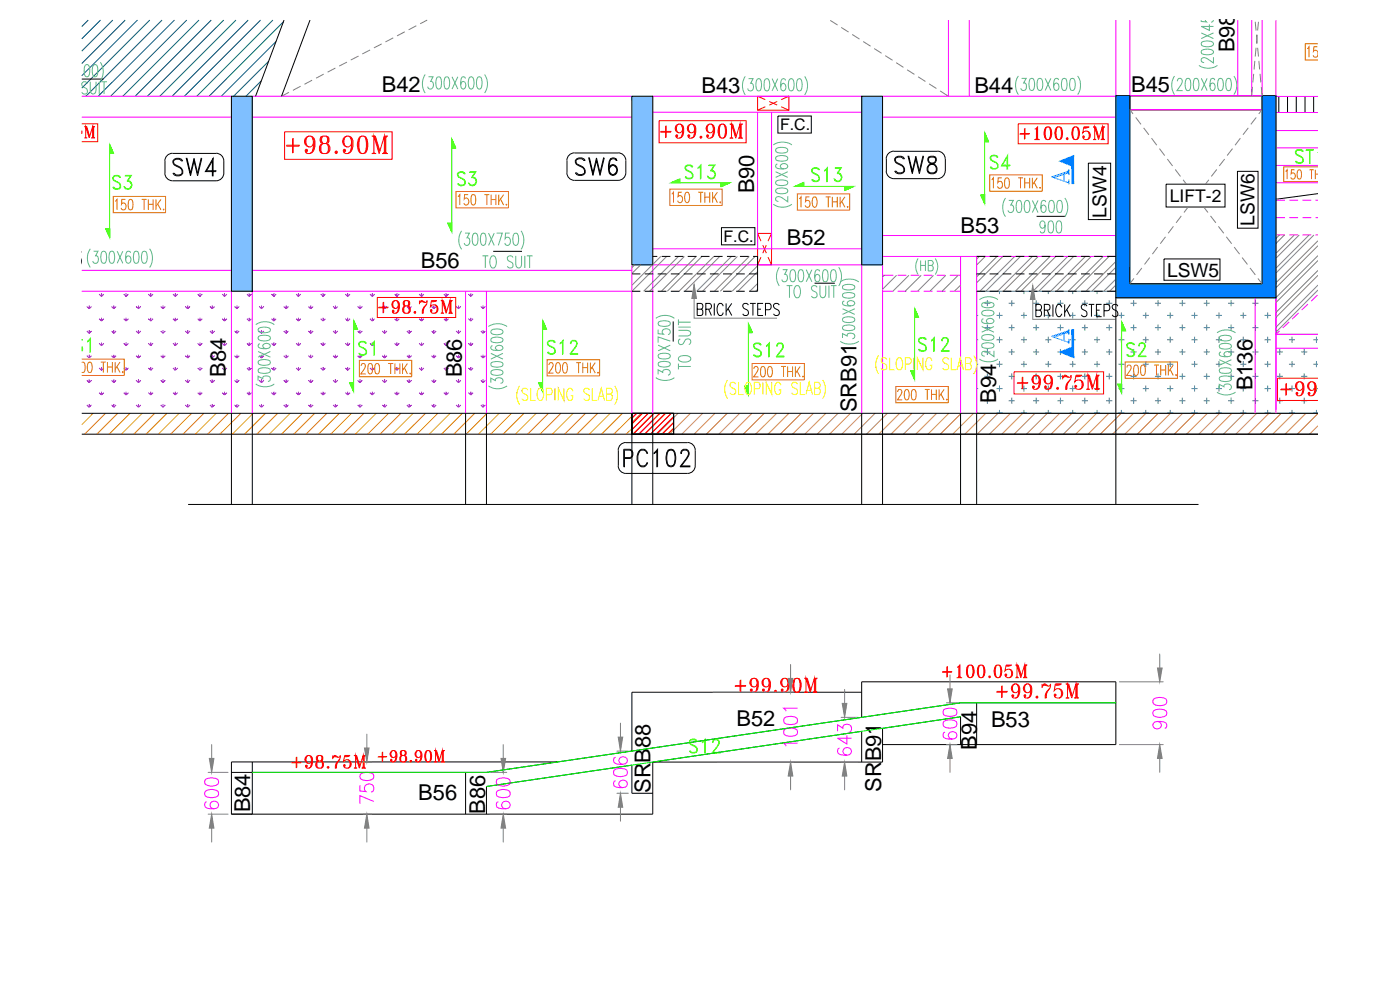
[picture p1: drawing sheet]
<svg xmlns="http://www.w3.org/2000/svg" width="420mm" height="297mm" viewBox="0 0 420 297" stroke-linecap="round" stroke-linejoin="round" font-family="sans-serif">
<defs><g id="words">
<g font-size="6.6">
<text x="370.4" y="15.7" transform="rotate(-90 370.4 15.7)">B98</text>
<text x="114.6" y="27.6">B42</text>
<text x="210.5" y="27.8">B43</text>
<text x="292.4" y="27.8">B44</text>
<text x="339.5" y="27.7">B45</text>
<text x="226.4" y="58.1" transform="rotate(-90 226.4 58.1)">B90</text>
<text x="288.3" y="69.9">B53</text>
<text x="236.2" y="73.6">B52</text>
<text x="13.3" y="79.8">B55</text>
<text x="126.3" y="80.4">B56</text>
<text x="67.8" y="113" transform="rotate(-90 67.8 113)">B84</text>
<text x="138.6" y="113.2" transform="rotate(-90 138.6 113.2)">B86</text>
<text x="375.9" y="117.1" transform="rotate(-90 375.9 117.1)">B136</text>
<text x="257.1" y="123.8" transform="rotate(-90 257.1 123.8)">SRB91</text>
<text x="299" y="120.9" transform="rotate(-90 299 120.9)">B94</text>
<text x="221.1" y="217.9">B52</text>
<text x="297.4" y="218.2">B53</text>
<text x="293.2" y="224.9" transform="rotate(-90 293.2 224.9)">B94</text>
<text x="125.5" y="240">B56</text>
<text x="195.2" y="237.9" transform="rotate(-90 195.2 237.9)">SRB88</text>
<text x="264.5" y="237.6" transform="rotate(-90 264.5 237.6)">SRB91</text>
<text x="75" y="243.8" transform="rotate(-90 75 243.8)">B84</text>
<text x="145.6" y="244.2" transform="rotate(-90 145.6 244.2)">B86</text>
</g>
<g font-size="5.8">
<text x="332" y="65.4" transform="rotate(-90 332 65.4)">LSW4</text>
<text x="376.5" y="67.8" transform="rotate(-90 376.5 67.8)">LSW6</text>
<text x="350.3" y="83.1">LSW5</text>
</g>
<text font-size="5.2" x="351.1" y="60.6">LIFT-2</text>
<g font-size="4.8">
<text x="234.1" y="39.1">F.C.</text>
<text x="217.2" y="72.6">F.C.</text>
</g>
</g></defs>
<!-- layer: GABCPL_BEAM -->
<g fill="none" stroke="#005672" stroke-width=".3">
<path d="M26.5 6l-2 2M30.2 6l-5.7 5.7M33.9 6l-9.4 9.3M37.6 6l-13.1 13.1M41.3 6l-16.8 16.7M44.9 6l-20.4 20.4M48.6 6l-22.8 22.9M52.4 6l-23 22.9M56 6l-22.8 22.9M59.7 6l-22.8 22.9M63.4 6l-22.9 22.9M67.1 6l-22.9 22.9"/>
<path d="M70.8 6l-22.9 22.9M74.5 6l-22.9 22.9M78.2 6l-22.9 22.9M80.6 18.4l-10.5 10.5M81.9 6l-22.9 22.9M82.8 12.5l-16.4 16.4M85 6.6l-22.3 22.3M78.4 24.3l-4.6 4.6"/>
</g>
<!-- layer: . -->
<g fill="none" stroke="#4a8395" stroke-width=".3">
<path d="M293.1 94.6h.5M295.4 91h1.9M295.4 98.3h1.9M296.3 90.1v1.8M296.3 97.4v1.8M299.1 94.6h1.8M300 87.4v.8M300 93.7v1.9M302.7 91h1.8M302.7 98.3h1.8M303.6 90.1v1.8M303.6 97.4v1.8"/>
<path d="M306.4 94.6h1.8M307.3 87.4v.8M307.3 93.7v1.9M310 91h1.9M310 98.3h1.9M311 90.1v1.8M311 97.4v1.8M313.7 94.6h1.8M314.6 87.4v.8M314.6 93.7v1.9M317.4 91h1.8M317.4 98.3h1.8"/>
<path d="M318.2 90.1v1.8M318.2 97.4v1.8M321 94.6h1.8M321.9 87.4v.8M321.9 93.7v1.9M324.7 91h1.8M324.7 98.3h1.8M325.6 90.1v1.8M325.6 97.4v1.8M328.3 94.6h1.8M329.3 87.4v.8M329.3 93.7v1.9"/>
<path d="M332 91h1.8M332 98.3h1.8M332.9 90.1v1.8M332.9 97.4v1.8M335.6 94.6h1.9M336.5 93.7v1.9M339.3 91h1.8M339.3 98.3h1.8M340.2 90.1v1.8M340.2 97.4v1.8M343 94.6h1.8M343.9 93.7v1.9"/>
<path d="M346.6 91h1.8M346.6 98.3h1.8M347.5 90.1v1.8M347.5 97.4v1.8M350.3 94.6h1.8M351.2 93.7v1.9M353.9 91h1.9M353.9 98.3h1.9M354.8 90.1v1.8M354.8 97.4v1.8M357.6 94.6h1.8M358.5 93.7v1.9"/>
<path d="M361.3 91h1.8M361.3 98.3h1.8M362.1 90.1v1.8M362.1 97.4v1.8M364.9 94.6h1.8M365.8 93.7v1.9M368.5 91h1.9M368.5 98.3h1.9M369.5 90.1v1.8M369.5 97.4v1.8M372.2 94.6h1.8M373.1 93.7v1.9"/>
<path d="M375.9 91h1.8M375.9 98.3h1.8M376.8 90.1v1.8M376.8 97.4v1.8M379.5 94.6h1.9M380.4 93.7v1.9M293.1 102h.5M293.1 109.3h.5M293.1 116.6h.5M295.4 105.6h1.9M295.4 112.9h1.9M296.3 104.7v1.8"/>
<path d="M296.3 112v1.8M296.3 119.3v1.9M299.1 102h1.8M299.1 109.3h1.8M299.1 116.6h1.8M300 101v1.9M300 108.3v1.9M300 115.7v1.8M302.7 105.6h1.8M302.7 112.9h1.8M303.6 104.7v1.8M303.6 112v1.8"/>
<path d="M303.6 119.3v1.9M306.4 102h1.8M306.4 109.3h1.8M306.4 116.6h1.8M307.3 101v1.9M307.3 108.3v1.9M307.3 115.7v1.8M310 105.6h1.9M310 112.9h1.9M311 104.7v1.8M311 112v1.8M311 119.3v1.9"/>
<path d="M313.7 102h1.8M313.7 109.3h1.8M313.7 116.6h1.8M314.6 101v1.9M314.6 108.3v1.9M314.6 115.7v1.8M317.4 105.6h1.8M317.4 112.9h1.8M318.2 104.7v1.8M318.2 112v1.8M318.2 119.3v1.9M321 102h1.8"/>
<path d="M321 109.3h1.8M321 116.6h1.8M321.9 101v1.9M321.9 108.3v1.9M321.9 115.7v1.8M324.7 105.6h1.8M324.7 112.9h1.8M325.6 104.7v1.8M325.6 112v1.8M325.6 119.3v1.9M328.3 102h1.8M328.3 109.3h1.8"/>
<path d="M328.3 116.6h1.8M329.3 101v1.9M329.3 108.3v1.9M329.3 115.7v1.8M332 105.6h1.8M332 112.9h1.8M332.9 104.7v1.8M332.9 112v1.8M332.9 119.3v1.9M335.6 102h1.9M335.6 109.3h1.9M335.6 116.6h1.9"/>
<path d="M336.5 101v1.9M336.5 108.3v1.9M336.5 115.7v1.8M339.3 105.6h1.8M339.3 112.9h1.8M340.2 104.7v1.8M340.2 112v1.8M340.2 119.3v1.9M343 102h1.8M343 109.3h1.8M343 116.6h1.8M343.9 101v1.9"/>
<path d="M343.9 108.3v1.9M343.9 115.7v1.8M346.6 105.6h1.8M346.6 112.9h1.8M347.5 104.7v1.8M347.5 112v1.8M347.5 119.3v1.9M350.3 102h1.8M350.3 109.3h1.8M350.3 116.6h1.8M351.2 101v1.9M351.2 108.3v1.9"/>
<path d="M351.2 115.7v1.8M353.9 105.6h1.9M353.9 112.9h1.9M354.8 104.7v1.8M354.8 112v1.8M354.8 119.3v1.9M357.6 102h1.8M357.6 109.3h1.8M357.6 116.6h1.8M358.5 101v1.9M358.5 108.3v1.9M358.5 115.7v1.8"/>
<path d="M361.3 105.6h1.8M361.3 112.9h1.8M362.1 104.7v1.8M362.1 112v1.8M362.1 119.3v1.9M364.9 102h1.8M364.9 109.3h1.8M364.9 116.6h1.8M365.8 101v1.9M365.8 108.3v1.9M365.8 115.7v1.8M368.5 105.6h1.9"/>
<path d="M368.5 112.9h1.9M369.5 104.7v1.8M369.5 112v1.8M369.5 119.3v1.9M372.2 102h1.8M372.2 109.3h1.8M372.2 116.6h1.8M373.1 101v1.9M373.1 108.3v1.9M373.1 115.7v1.8M375.9 105.6h1.8M375.9 112.9h1.8"/>
<path d="M376.8 104.7v1.8M376.8 112v1.8M376.8 119.3v1.9M379.5 102h1.9M379.5 109.3h1.9M379.5 116.6h1.9M380.4 101v1.9M380.4 108.3v1.9M380.4 115.7v1.8M383.2 105.6h1.8M383.2 112.9h1.8M384.1 104.7v1.8"/>
<path d="M384.1 112v1.8M384.1 119.3v1.9M386.8 102h1.8M386.8 109.3h1.8M386.8 116.6h1.8M387.8 101v1.9M387.8 108.3v1.9M387.8 115.7v1.8M390.5 105.6h1.8M390.5 112.9h1.8M391.4 104.7v1.8M391.4 112v1.8"/>
<path d="M391.4 119.3v1.9M394.2 102h1.3M394.2 109.3h1.3M394.2 116.6h1.3M395.1 101v1.9M395.1 108.3v1.9M395.1 115.7v1.8M395.5 100.3h-12.6v-11h-48v-1.9h-41.8v36.6h102.4M293.1 123.9h.5M295.4 120.2h1.9M299.1 123.9h1.8M300 123v1"/>
<path d="M302.7 120.2h1.8M306.4 123.9h1.8M307.3 123v1M310 120.2h1.9M313.7 123.9h1.8M314.6 123v1M317.4 120.2h1.8M321 123.9h1.8M321.9 123v1M324.7 120.2h1.8M328.3 123.9h1.8M329.3 123v1"/>
<path d="M332 120.2h1.8M335.6 123.9h1.9M336.5 123v1M339.3 120.2h1.8M343 123.9h1.8M343.9 123v1M346.6 120.2h1.8M350.3 123.9h1.8M351.2 123v1M353.9 120.2h1.9M357.6 123.9h1.8M358.5 123v1"/>
<path d="M361.3 120.2h1.8M364.9 123.9h1.8M365.8 123v1M368.5 120.2h1.9M372.2 123.9h1.8M373.1 123v1M375.9 120.2h1.8M379.5 123.9h1.9M380.4 123v1M383.2 120.2h1.8M386.8 123.9h1.8M387.8 123v1"/>
<path d="M390.5 120.2h1.8M394.2 123.9h1.3M395.1 123v1"/>
</g>
<!-- layer: 0 -->
<g fill="none" stroke="#f00" stroke-width=".3">
<path d="M24.5 37.1h4.8v5.4h-4.8M85.4 39.6h32.3v8.2h-32.3zM197.8 36.2h26.1v6.7h-26.1zM227.4 28.9h9.4v4.2h-9.4zM227.4 28.9l2.3 1M229.7 32l-2.3 1.1M230.9 30.5l2.3 1M233.2 30.5l-2.3 1M234.4 32l2.4 1.1M236.8 28.9l-2.4 1M305.6 37.1h27v6.1h-27zM227.4 70h4.1v9.5h-4.1z"/>
<path d="M227.4 70l1 2.4M228.4 77.1l-1 2.4M228.9 73.5l1.1 2.5M230 73.5l-1.1 2.5M230.5 77.1l1 2.4M231.5 70l-1 2.4M113.2 89.3h23.6v6h-23.6zM304.3 111.6h26.9v6.6h-26.9zM395.5 113.5h-12.1v6.7h12.1"/>
</g>
<!-- layer: . -->
<g fill="none" stroke="#6e00dd" stroke-width=".3">
<path d="M26.1 99.3l.7 .7M26.1 92l.7 .6M26.8 91.7v.9M26.8 99v1M27.5 92l-.7 .6M27.5 99.3l-.7 .7M29.7 95.6l.8 .7M29.7 88.2l.8 .8M30.5 88v1M30.5 95.3v1M31.1 88.2l-.6 .8M31.1 95.6l-.6 .7"/>
<path d="M33.5 99.3l.6 .7M33.5 92l.6 .6M34.1 91.7v.9M34.1 99v1M34.8 92l-.7 .6M34.8 99.3l-.7 .7M37.2 95.6l.6 .7M37.2 88.2l.6 .8M37.8 88v1M37.8 95.3v1M38.6 88.2l-.8 .8M38.6 95.6l-.8 .7"/>
<path d="M40.8 99.3l.8 .7M40.8 92l.8 .6M41.6 91.7v.9M41.6 99v1M42.2 92l-.6 .6M42.2 99.3l-.6 .7M44.5 95.6l.7 .7M44.5 88.2l.7 .8M45.2 88v1M45.2 95.3v1M45.9 88.2l-.7 .8M45.9 95.6l-.7 .7"/>
<path d="M48.2 99.3l.7 .7M48.2 92l.7 .6M48.9 91.7v.9M48.9 99v1M49.6 92l-.7 .6M49.6 99.3l-.7 .7M51.9 95.6l.7 .7M51.9 88.2l.7 .8M52.6 88v1M52.6 95.3v1M53.3 88.2l-.7 .8M53.3 95.6l-.7 .7"/>
<path d="M55.6 99.3l.7 .7M55.6 92l.7 .6M56.3 91.7v.9M56.3 99v1M57 92l-.7 .6M57 99.3l-.7 .7M59.3 95.6l.7 .7M59.3 88.2l.7 .8M60 88v1M60 95.3v1M60.7 88.2l-.7 .8M60.7 95.6l-.7 .7"/>
<path d="M63 99.3l.7 .7M63 92l.7 .6M63.7 91.7v.9M63.7 99v1M64.4 92l-.7 .6M64.4 99.3l-.7 .7M66.7 95.6l.7 .7M66.7 88.2l.7 .8M67.4 88v1M67.4 95.3v1M68.1 88.2l-.7 .8M68.1 95.6l-.7 .7"/>
<path d="M70.4 99.3l.7 .7M70.4 92l.7 .6M71.1 91.7v.9M71.1 99v1M71.8 92l-.7 .6M71.8 99.3l-.7 .7M74.1 95.6l.7 .7M74.1 88.2l.7 .8M74.8 88v1M74.8 95.3v1M75.5 88.2l-.7 .8M75.5 95.6l-.7 .7"/>
<path d="M77.8 99.3l.7 .7M77.8 92l.7 .6M78.5 91.7v.9M78.5 99v1M79.2 92l-.7 .6M79.2 99.3l-.7 .7M81.5 95.6l.7 .7M81.5 88.2l.7 .8M82.2 88v1M82.2 95.3v1M82.9 88.2l-.7 .8M82.9 95.6l-.7 .7"/>
<path d="M85.2 99.3l.7 .7M85.2 92l.7 .6M85.9 91.7v.9M85.9 99v1M86.6 92l-.7 .6M86.6 99.3l-.7 .7M88.9 95.6l.7 .7M88.9 88.2l.7 .8M89.6 88v1M89.6 95.3v1M90.2 88.2l-.6 .8M90.2 95.6l-.6 .7"/>
<path d="M92.6 99.3l.6 .7M92.6 92l.6 .6M93.2 91.7v.9M93.2 99v1M94 92l-.8 .6M94 99.3l-.8 .7M96.3 95.6l.7 .7M96.3 88.2l.7 .8M97 88v1M97 95.3v1M97.6 88.2l-.6 .8M97.6 95.6l-.6 .7"/>
<path d="M100 99.3l.7 .7M100 92l.7 .6M100.7 91.7v.9M100.7 99v1M101.3 92l-.6 .6M101.3 99.3l-.6 .7M103.7 95.6l.6 .7M103.7 88.2l.6 .8M104.3 88v1M104.3 95.3v1M105.1 88.2l-.8 .8M105.1 95.6l-.8 .7"/>
<path d="M107.3 99.3l.7 .7M107.3 92l.7 .6M108 91.7v.9M108 99v1M108.7 92l-.7 .6M108.7 99.3l-.7 .7M111 95.6l.7 .7M111 88.2l.7 .8M111.7 88v1M111.7 95.3v1M112.4 88.2l-.7 .8M112.4 95.6l-.7 .7"/>
<path d="M114.8 99.3l.6 .7M114.8 92l.6 .6M115.4 91.7v.9M115.4 99v1M116.1 92l-.7 .6M116.1 99.3l-.7 .7M118.4 95.6l.7 .7M118.4 88.2l.7 .8M119.1 88v1M119.1 95.3v1M119.8 88.2l-.7 .8M119.8 95.6l-.7 .7"/>
<path d="M122.1 99.3l.7 .7M122.1 92l.7 .6M122.8 91.7v.9M122.8 99v1M123.5 92l-.7 .6M123.5 99.3l-.7 .7M125.8 95.6l.7 .7M125.8 88.2l.7 .8M126.5 88v1M126.5 95.3v1M127.2 88.2l-.7 .8M127.2 95.6l-.7 .7"/>
<path d="M129.5 99.3l.7 .7M129.5 92l.7 .6M130.2 91.7v.9M130.2 99v1M130.9 92l-.7 .6M130.9 99.3l-.7 .7M133.2 95.6l.7 .7M133.2 88.2l.7 .8M133.9 88v1M133.9 95.3v1M134.6 88.2l-.7 .8M134.6 95.6l-.7 .7"/>
<path d="M136.9 99.3l.7 .7M136.9 92l.7 .6M137.6 91.7v.9M137.6 99v1M138.3 92l-.7 .6M138.3 99.3l-.7 .7M140.6 95.6l.7 .7M140.6 88.2l.7 .8M141.3 88v1M141.3 95.3v1M142 88.2l-.7 .8M142 95.6l-.7 .7"/>
<path d="M144.3 99.3l.7 .7M144.3 92l.7 .6M145 91.7v.9M145 99v1M145.7 92l-.7 .6M145.7 99.3l-.7 .7M26.1 114.1l.7 .7M26.1 106.7l.7 .7M26.8 106.4v1M26.8 113.8v1M27.5 106.7l-.7 .7M27.5 114.1l-.7 .7"/>
<path d="M29.7 117.8l.8 .7M29.7 110.4l.8 .7M29.7 103l.8 .7M30.5 102.8v.9M30.5 110.1v1M30.5 117.5v1M31.1 103l-.6 .7M31.1 110.4l-.6 .7M31.1 117.8l-.6 .7M33.5 114.1l.6 .7M33.5 106.7l.6 .7M34.1 106.4v1"/>
<path d="M34.1 113.8v1M34.8 106.7l-.7 .7M34.8 114.1l-.7 .7M37.2 117.8l.6 .7M37.2 110.4l.6 .7M37.2 103l.6 .7M37.8 102.8v.9M37.8 110.1v1M37.8 117.5v1M38.6 103l-.8 .7M38.6 110.4l-.8 .7M38.6 117.8l-.8 .7"/>
<path d="M40.8 114.1l.8 .7M40.8 106.7l.8 .7M41.6 106.4v1M41.6 113.8v1M42.2 106.7l-.6 .7M42.2 114.1l-.6 .7M44.5 117.8l.7 .7M44.5 110.4l.7 .7M44.5 103l.7 .7M45.2 102.8v.9M45.2 110.1v1M45.2 117.5v1"/>
<path d="M45.9 103l-.7 .7M45.9 110.4l-.7 .7M45.9 117.8l-.7 .7M48.2 114.1l.7 .7M48.2 106.7l.7 .7M48.9 106.4v1M48.9 113.8v1M49.6 106.7l-.7 .7M49.6 114.1l-.7 .7M51.9 117.8l.7 .7M51.9 110.4l.7 .7M51.9 103l.7 .7"/>
<path d="M52.6 102.8v.9M52.6 110.1v1M52.6 117.5v1M53.3 103l-.7 .7M53.3 110.4l-.7 .7M53.3 117.8l-.7 .7M55.6 114.1l.7 .7M55.6 106.7l.7 .7M56.3 106.4v1M56.3 113.8v1M57 106.7l-.7 .7M57 114.1l-.7 .7"/>
<path d="M59.3 117.8l.7 .7M59.3 110.4l.7 .7M59.3 103l.7 .7M60 102.8v.9M60 110.1v1M60 117.5v1M60.7 103l-.7 .7M60.7 110.4l-.7 .7M60.7 117.8l-.7 .7M63 114.1l.7 .7M63 106.7l.7 .7M63.7 106.4v1"/>
<path d="M63.7 113.8v1M64.4 106.7l-.7 .7M64.4 114.1l-.7 .7M66.7 117.8l.7 .7M66.7 110.4l.7 .7M66.7 103l.7 .7M67.4 102.8v.9M67.4 110.1v1M67.4 117.5v1M68.1 103l-.7 .7M68.1 110.4l-.7 .7M68.1 117.8l-.7 .7"/>
<path d="M70.4 114.1l.7 .7M70.4 106.7l.7 .7M71.1 106.4v1M71.1 113.8v1M71.8 106.7l-.7 .7M71.8 114.1l-.7 .7M74.1 117.8l.7 .7M74.1 110.4l.7 .7M74.1 103l.7 .7M74.8 102.8v.9M74.8 110.1v1M74.8 117.5v1"/>
<path d="M75.5 103l-.7 .7M75.5 110.4l-.7 .7M75.5 117.8l-.7 .7M77.8 114.1l.7 .7M77.8 106.7l.7 .7M78.5 106.4v1M78.5 113.8v1M79.2 106.7l-.7 .7M79.2 114.1l-.7 .7M81.5 117.8l.7 .7M81.5 110.4l.7 .7M81.5 103l.7 .7"/>
<path d="M82.2 102.8v.9M82.2 110.1v1M82.2 117.5v1M82.9 103l-.7 .7M82.9 110.4l-.7 .7M82.9 117.8l-.7 .7M85.2 114.1l.7 .7M85.2 106.7l.7 .7M85.9 106.4v1M85.9 113.8v1M86.6 106.7l-.7 .7M86.6 114.1l-.7 .7"/>
<path d="M88.9 117.8l.7 .7M88.9 110.4l.7 .7M88.9 103l.7 .7M89.6 102.8v.9M89.6 110.1v1M89.6 117.5v1M90.2 103l-.6 .7M90.2 110.4l-.6 .7M90.2 117.8l-.6 .7M92.6 114.1l.6 .7M92.6 106.7l.6 .7M93.2 106.4v1"/>
<path d="M93.2 113.8v1M94 106.7l-.8 .7M94 114.1l-.8 .7M96.3 117.8l.7 .7M96.3 110.4l.7 .7M96.3 103l.7 .7M97 102.8v.9M97 110.1v1M97 117.5v1M97.6 103l-.6 .7M97.6 110.4l-.6 .7M97.6 117.8l-.6 .7"/>
<path d="M100 114.1l.7 .7M100 106.7l.7 .7M100.7 106.4v1M100.7 113.8v1M101.3 106.7l-.6 .7M101.3 114.1l-.6 .7M103.7 117.8l.6 .7M103.7 110.4l.6 .7M103.7 103l.6 .7M104.3 102.8v.9M104.3 110.1v1M104.3 117.5v1"/>
<path d="M105.1 103l-.8 .7M105.1 110.4l-.8 .7M105.1 117.8l-.8 .7M107.3 114.1l.7 .7M107.3 106.7l.7 .7M108 106.4v1M108 113.8v1M108.7 106.7l-.7 .7M108.7 114.1l-.7 .7M111 117.8l.7 .7M111 110.4l.7 .7M111 103l.7 .7"/>
<path d="M111.7 102.8v.9M111.7 110.1v1M111.7 117.5v1M112.4 103l-.7 .7M112.4 110.4l-.7 .7M112.4 117.8l-.7 .7M114.8 114.1l.6 .7M114.8 106.7l.6 .7M115.4 106.4v1M115.4 113.8v1M116.1 106.7l-.7 .7M116.1 114.1l-.7 .7"/>
<path d="M118.4 117.8l.7 .7M118.4 110.4l.7 .7M118.4 103l.7 .7M119.1 102.8v.9M119.1 110.1v1M119.1 117.5v1M119.8 103l-.7 .7M119.8 110.4l-.7 .7M119.8 117.8l-.7 .7M122.1 114.1l.7 .7M122.1 106.7l.7 .7M122.8 106.4v1"/>
<path d="M122.8 113.8v1M123.5 106.7l-.7 .7M123.5 114.1l-.7 .7M125.8 117.8l.7 .7M125.8 110.4l.7 .7M125.8 103l.7 .7M126.5 102.8v.9M126.5 110.1v1M126.5 117.5v1M127.2 103l-.7 .7M127.2 110.4l-.7 .7M127.2 117.8l-.7 .7"/>
<path d="M129.5 114.1l.7 .7M129.5 106.7l.7 .7M130.2 106.4v1M130.2 113.8v1M130.9 106.7l-.7 .7M130.9 114.1l-.7 .7M133.2 117.8l.7 .7M133.2 110.4l.7 .7M133.2 103l.7 .7M133.9 102.8v.9M133.9 110.1v1M133.9 117.5v1"/>
<path d="M134.6 103l-.7 .7M134.6 110.4l-.7 .7M134.6 117.8l-.7 .7M136.9 114.1l.7 .7M136.9 106.7l.7 .7M137.6 106.4v1M137.6 113.8v1M138.3 106.7l-.7 .7M138.3 114.1l-.7 .7M140.6 117.8l.7 .7M140.6 110.4l.7 .7M140.6 103l.7 .7"/>
<path d="M141.3 102.8v.9M141.3 110.1v1M141.3 117.5v1M142 103l-.7 .7M142 110.4l-.7 .7M142 117.8l-.7 .7M144.3 114.1l.7 .7M144.3 106.7l.7 .7M145 106.4v1M145 113.8v1M145.7 106.7l-.7 .7M145.7 114.1l-.7 .7"/>
<path d="M26.1 121.5l.7 .7M26.8 121.2v1M27.5 121.5l-.7 .7M33.5 121.5l.6 .7M34.1 121.2v1M34.8 121.5l-.7 .7M40.8 121.5l.8 .7M41.6 121.2v1M42.2 121.5l-.6 .7M48.2 121.5l.7 .7M48.9 121.2v1M49.6 121.5l-.7 .7"/>
<path d="M55.6 121.5l.7 .7M56.3 121.2v1M57 121.5l-.7 .7M63 121.5l.7 .7M63.7 121.2v1M64.4 121.5l-.7 .7M70.4 121.5l.7 .7M71.1 121.2v1M71.8 121.5l-.7 .7M77.8 121.5l.7 .7M78.5 121.2v1M79.2 121.5l-.7 .7"/>
<path d="M85.2 121.5l.7 .7M85.9 121.2v1M86.6 121.5l-.7 .7M92.6 121.5l.6 .7M93.2 121.2v1M94 121.5l-.8 .7M100 121.5l.7 .7M100.7 121.2v1M101.3 121.5l-.6 .7M107.3 121.5l.7 .7M108 121.2v1M108.7 121.5l-.7 .7"/>
<path d="M114.8 121.5l.6 .7M115.4 121.2v1M116.1 121.5l-.7 .7M122.1 121.5l.7 .7M122.8 121.2v1M123.5 121.5l-.7 .7M129.5 121.5l.7 .7M130.2 121.2v1M130.9 121.5l-.7 .7M136.9 121.5l.7 .7M137.6 121.2v1M138.3 121.5l-.7 .7"/>
<path d="M144.3 121.5l.7 .7M145 121.2v1M145.7 121.5l-.7 .7"/>
</g>
<g fill="none" stroke="#808080" stroke-width=".3">
<path d="M190.5 79.5l-.9 .8M192.3 79.5l-2.7 2.6M195.8 79.5l-6.2 6.1M198.3 76.9l-2.4 2.4M200.1 76.9l-10.5 10.5M203.6 76.9l-10.4 10.5M205.4 76.9l-10.5 10.5M208.9 76.9l-10.4 10.5M210.7 76.9l-10.4 10.5M214.2 76.9l-10.4 10.5M216 76.9l-10.4 10.5M219.5 76.9l-10.4 10.5"/>
<path d="M221.3 76.9l-10.5 10.5M224.9 76.9l-10.5 10.5M226.6 76.9l-10.4 10.5M227.4 79.8l-7.7 7.6M293.9 76.9l-.8 .8M295.7 76.9l-2.6 2.6M299.2 76.9l-6.1 6.2M301 76.9l-7.9 8M304.5 76.9l-10.4 10.5M306.3 76.9l-10.4 10.5M309.8 76.9l-10.4 10.5M311.6 76.9l-10.5 10.5"/>
<path d="M315.1 76.9l-10.4 10.5M316.9 76.9l-10.5 10.5M320.4 76.9l-10.4 10.5M322.2 76.9l-10.4 10.5M325.7 76.9l-10.4 10.5M327.5 76.9l-10.4 10.5M331.1 76.9l-10.5 10.5M332.9 76.9l-10.5 10.5M334.9 78.5l-9 8.9M384 70.5l-1.1 1.1M385.5 70.5l-2.6 2.5M388.4 70.5l-5.5 5.5"/>
<path d="M389.9 70.5l-7 7M392.9 70.5l-10 9.9M394.3 70.5l-11.4 11.4M395.5 72.2l-12.6 12.7M395.5 76.7l-12.6 12.6M395.5 73.7l-12.6 12.6M395.5 78.2l-12.6 12.6M227.4 85.1l-2.4 2.3M227.4 81.5l-5.9 5.9M227.4 86.8l-.6 .6M334.9 83.7l-3.7 3.7M334.9 80.2l-7.2 7.2"/>
<path d="M334.9 85.5l-1.9 1.9M395.5 81.1l-12.6 12.6M395.5 85.5l-12.6 12.7M395.5 82.6l-12.6 12.6M395.5 87l-12.6 12.7"/>
</g>
<!-- layer: GABCPL_BEAM -->
<g fill="none" stroke="#808080" stroke-width=".3">
<path d="M104.1 18.6l-2.3 1.2M107.6 16.8l-2.3 1.2M111.1 15l-2.4 1.2M114.5 13.2l-2.3 1.2M118 11.4l-2.3 1.2M121.5 9.5l-2.3 1.3M125 7.7l-2.4 1.2M128.2 6l-2.1 1.1M249.2 6.1l2.2 1.4M252.5 8.2l2.2 1.4M255.8 10.3l2.2 1.4M259.1 12.5l2.2 1.4"/>
<path d="M262.4 14.6l2.2 1.4M265.7 16.7l2.2 1.4M269 18.8l2.1 1.4M86.7 27.7l-2.2 1.2M90.2 25.9l-2.3 1.2M93.7 24.1l-2.3 1.2M97.1 22.2l-2.2 1.3M100.7 20.4l-2.4 1.2M272.2 20.9l2.2 1.4M275.5 23l2.2 1.4M278.8 25.2l2.2 1.4M282.1 27.3l2.5 1.6"/>
</g>
<!-- layer: 0 -->
<g fill="none" stroke="#000" stroke-width=".3">
<path d="M85.2 6l-8.5 22.9M93 6l-8.5 22.9M24.5 23.7h6.5M233.5 34.8h10v5.1h-10zM339.1 28.7h39.7v4.2h-39.7zM339.1 28.7h39.7M339.1 32.9h39.7M350 55.3h17.7v6.8h-17.7zM395.5 58.1l-12.6 1.7M148 75.4h8.7M195.9 76.9h1.4M198.6 76.9h2.6"/>
<path d="M202.5 76.9h2.6M206.4 76.9h2.6M210.3 76.9h2.6M214.2 76.9h2.7M216.5 68.3h10.1v5.2h-10.1zM218.2 76.9h2.6M222.1 76.9h2.6M226 76.9h1.4v10.5h-2.6M293.1 76.9h2.6M297 76.9h2.6M300.9 76.9h2.6M304.8 76.9h2.7"/>
<path d="M308.8 76.9h2.5M311.1 64.9h8.6M312.7 76.9h2.6M316.6 76.9h2.6M320.5 76.9h2.6M324.4 76.9h2.7M328.4 76.9h2.5M332.3 76.9h2.6M189.6 87.4h2.6M189.6 82.2h2.6M193.5 87.4h2.6M193.5 82.2h2.6"/>
<path d="M197.4 87.4h2.6M197.4 82.2h2.6M201.3 87.4h2.6M201.3 82.2h2.6M202 96.4v6.1M205.2 87.4h2.6M205.2 82.2h2.6M209.2 87.4h2.6M209.2 82.2h2.6M209.2 92.8h1.1a.93 .93 0 0 0 .6-.9 .93 .93 0 0 0-.6-.9h-1.1v3.7h1.1l.5-.4v-1.2l-.5-.3M211.8 92.8h1.1a.91 .91 0 0 0 .6-.9 .91 .91 0 0 0-.6-.9h-1.1v3.7M212.7 92.8l.8 1.9"/>
<path d="M213 87.4h2.7M213 82.2h2.7M214.4 91v3.7M217 87.4h2.6M217 82.2h2.6M217 91.9a.83 .83 0 0 0-.4-.8 .83 .83 0 0 0-.9 .1 2.65 2.65 0 0 0 .2 3.5 .89 .89 0 0 0 1.1-.9M217.9 91v3.7M218.5 92.6l1.1 2.1M219.6 91l-1.7 2.4M220.9 87.4h2.6M220.9 82.2h2.6M224.6 91.5a.88 .88 0 0 0-1-.5 .88 .88 0 0 0-.7 .9l.2 .5 1 .5a.92 .92 0 0 1 .5 1.2 .92 .92 0 0 1-1.1 .6l-.6-.5"/>
<path d="M224.8 82.2h2.6M225.1 91h1.7M226 91v3.7M227.4 92.8h1M229 91h-1.6v3.7h1.6M229.7 92.9h1.1a1.04 1.04 0 0 0 .6-.9 1.04 1.04 0 0 0-.6-1h-1.1v3.7M233.9 91.5a.88 .88 0 0 0-1.4-.4 .88 .88 0 0 0 .1 1.5l.8 .3a.92 .92 0 0 1 .4 1.2 .92 .92 0 0 1-1 .6l-.7-.5M244.5 85h6.1M293.1 87.4h2.6M293.1 82.2h2.6M297 87.4h2.6M297 82.2h2.6"/>
<path d="M300.9 87.4h2.6M300.9 82.2h2.6M304.8 87.4h2.7M304.8 82.2h2.7M308.8 87.4h2.5M308.8 82.2h2.5M310.9 93.1h1.1a.92 .92 0 0 0 .6-.9 .92 .92 0 0 0-.6-.9h-1.1v3.7h1.1a1.07 1.07 0 0 0 .6-1 1.07 1.07 0 0 0-.6-.9M312.7 87.4h2.6M312.7 82.2h2.6M313.4 93.1h1.1a.92 .92 0 0 0 .6-.9 .92 .92 0 0 0-.6-.9h-1.1v3.7M314.3 93.1l.8 1.9M316 91.3v3.7"/>
<path d="M316.6 87.4h2.6M316.6 82.2h2.6M318.7 92.2a.87 .87 0 0 0-1.4-.7 2.76 2.76 0 0 0 .3 3.5 1.01 1.01 0 0 0 1.1-.9M319.5 91.3v3.7M320.2 92.9l1 2.1M320.5 87.4h2.6M320.5 82.2h2.6M321.2 91.3l-1.7 2.5M324.4 87.4h2.7M324.4 82.2h2.7M326.2 91.9a.86 .86 0 0 0-1.4-.4 .86 .86 0 0 0 .2 1.4l.7 .3a.93 .93 0 0 1 .3 1.5 .93 .93 0 0 1-1.5-.2M326.7 91.3h1.7"/>
<path d="M327.6 91.3v3.7M328.4 87.4h2.5M328.4 82.2h2.5M329 93.1h1M330.6 91.3h-1.6v3.7h1.6M331.3 93.2h1.1a1.01 1.01 0 0 0 .7-.9 1.01 1.01 0 0 0-.7-1h-1.1v3.7M332.3 87.4h2.6M332.3 82.2h2.6M334.9 89.3v62.1M335.5 91.9a.87 .87 0 0 0-1-.6 .87 .87 0 0 0-.7 .9l.2 .5 1 .5a.93 .93 0 0 1 .3 1.5 .93 .93 0 0 1-1.5-.2M24.5 124h165.1v6.3M69.5 124v27.4"/>
<path d="M75.7 124v27.4M139.7 124v27.4M146 124v27.4M189.6 124v27.4M195.9 124v27.4M258.6 124v27.4M264.9 124v27.4M288.3 124v27.4M293.1 124v27.4M395.5 124h-205.9v6.3h205.9h-371M56.5 151.4h303.2M258.6 215.2v-10.6h76.3v18.8h-70"/>
<path d="M258.6 207.7h-69v17.7M293.1 210.9v12.5M334.9 210.9h-46.6l-142.3 20.8h-76.5M75.7 228.6v15.7M139.7 231.7v12.6M167.3 228.6h-97.8v15.7h126.4v-15.7M195.9 238h-6.3v-8.4l-43.6 6.4v8.3M288.3 223.4v-8.3l-23.4 3.4v10.2h-69l62.7-9.3v9.3"/>
</g>
<!-- layer: GABCPL_BEAM -->
<g fill="none" stroke="#f0f" stroke-width=".3">
<path d="M284.6 6v22.9M290.9 6v22.9M334.9 6v22.7M339.1 6v22.7h39.7v-22.7M371.5 6v22.7M375.7 6v22.7M382.9 6v22.7M24.5 28.9h45M24.5 35.2h45M75.7 28.9h113.9M75.7 35.2h113.9M195.9 28.9h62.7"/>
<path d="M195.9 33.7h62.7M227.4 33.7v40.9M231.5 33.7v40.9M264.8 28.9h70M264.8 35.2h70M339.1 32.9h39.7M382.9 28.9h12.6M382.9 33.8h12.6M382.9 39.2h12.6M382.9 44.4h12.6M382.9 49.6h12.6M382.9 54.8h12.6"/>
<path d="M189.6 79.5v44.5M195.9 74.6h62.7M264.9 76.9h70M264.9 70.7h70M264.9 79.5v44.5M288.3 76.9v47.1M293.1 76.9v47.1M382.9 60.1h2.7M382.9 65.3h2.7M382.9 70.5h2.7M387 60.1h2.6M387 65.3h2.6"/>
<path d="M387 70.5h2.6M390.9 60.1h2.6M390.9 65.3h2.6M390.9 70.5h2.6M394.8 60.1h.7M394.8 65.3h.7M394.8 70.5h.7M24.5 87.4h45v36.6M24.5 81.1h45M75.7 81.1h113.9M139.7 87.4v36.6M146 87.4v36.6"/>
<path d="M189.6 87.4h-113.9v36.6M264.9 87.4h3.2M264.9 82.6h3.2M269.4 87.4h2.6M269.4 82.6h2.6M273.3 87.4h2.6M273.3 82.6h2.6M277.2 87.4h2.7M277.2 82.6h2.7M281.2 87.4h2.5M281.2 82.6h2.5M285.1 87.4h3.2"/>
<path d="M285.1 82.6h3.2M376.7 89.3v34.7M382.9 89.3v34.7M384 99.3l-1.1 1h12.6M386.9 96.6l-1.9 1.8M389.7 93.9l-1.9 1.8M392.5 91.2l-1.9 1.8M395.4 88.5l-1.9 1.9M382.9 104.5h12.6M195.9 124v-44.5h62.7v44.5"/>
</g>
<!-- layer: 0 -->
<g fill="none" stroke="#b8735c" stroke-width=".3">
<path d="M192.4 124l-2.8 2.8M196.1 124l-6.2 6.3M199.8 124l-6.3 6.3M203.5 124l-6.3 6.3M207.2 124l-6.3 6.3M210.9 124l-6.3 6.3M214.6 124l-6.3 6.3M218.3 124l-6.3 6.3M222 124l-6.3 6.3M225.7 124l-6.3 6.3M229.3 124l-6.2 6.3M233.1 124l-6.3 6.3"/>
<path d="M236.8 124l-6.3 6.3M240.4 124l-6.2 6.3M244.1 124l-6.2 6.3M247.8 124l-6.3 6.3M251.5 124l-6.2 6.3M255.2 124l-6.3 6.3M258.9 124l-6.3 6.3M262.6 124l-6.2 6.3M266.3 124l-6.3 6.3M270 124l-6.3 6.3M273.7 124l-6.3 6.3M277.4 124l-6.3 6.3"/>
<path d="M281.1 124l-6.3 6.3M284.8 124l-6.3 6.3M288.5 124l-6.3 6.3M292.2 124l-6.3 6.3M295.9 124l-6.3 6.3M299.5 124l-6.2 6.3M303.3 124l-6.3 6.3M306.9 124l-6.2 6.3M310.6 124l-6.2 6.3M314.3 124l-6.3 6.3M318 124l-6.2 6.3M321.7 124l-6.2 6.3"/>
<path d="M325.4 124l-6.3 6.3M329.1 124l-6.3 6.3M332.8 124l-6.3 6.3M336.5 124l-6.3 6.3M340.2 124l-6.3 6.3M343.9 124l-6.3 6.3M347.6 124l-6.3 6.3M351.3 124l-6.3 6.3M355 124l-6.3 6.3M358.7 124l-6.3 6.3M362.4 124l-6.3 6.3M366 124l-6.2 6.3"/>
<path d="M369.7 124l-6.2 6.3M373.5 124l-6.3 6.3M377.1 124l-6.2 6.3M380.8 124l-6.2 6.3M384.5 124l-6.3 6.3M388.2 124l-6.2 6.3M391.9 124l-6.3 6.3M395.5 124.1l-6.2 6.2M395.5 127.7l-2.5 2.6"/>
</g>
<!-- layer: CH_HATCH -->
<path d="M191.1 124l-1.5 1.5M192.8 124l-3.2 3.2M194.5 124l-4.9 4.9M196.3 124l-6.3 6.3M198 124l-6.3 6.3M199.7 124l-6.3 6.3M201.5 124l-6.3 6.3M202.2 125l-5.3 5.3M202.2 126.8l-3.5 3.5M202.2 128.5l-1.8 1.8M202.2 130.2l-.1 .1" fill="none" stroke="#f00" stroke-width=".3"/>
<!-- layer: GABCPL_COLUMN -->
<path d="M69.5 28.9h6.2v58.5h-6.2zM189.6 28.9h6.3v50.6h-6.3zM258.6 28.9h6.3v50.6h-6.3zM189.6 124h12.6v6.3h-12.6z" fill="none" stroke="#000" stroke-width=".3"/>
<!-- layer: GABCPL_col-size -->
<g fill="none" stroke="#000" stroke-width=".3">
<path d="M49.5 51.9a2.31 2.31 0 0 0 2.3 2.3h13.1M49.5 48.3v3.7M51.8 46a2.31 2.31 0 0 0-2.3 2.3M51.8 46h13.1M64.9 46a2.31 2.31 0 0 1 2.3 2.3v3.7M67.2 51.9a2.31 2.31 0 0 1-2.3 2.3M170.2 48.2v3.6M172.4 45.9a2.31 2.31 0 0 0-2.3 2.3M172.5 45.9h13M185.5 45.9a2.31 2.31 0 0 1 2.3 2.3v3.6a2.31 2.31 0 0 1-2.3 2.3h-13.1a2.31 2.31 0 0 1-2.3-2.3M266 47.7v3.6a2.31 2.31 0 0 0 2.3 2.3h13.1l1.4-.5a2.3 2.3 0 0 0 .9-1.8v-3.6M268.3 45.4a2.31 2.31 0 0 0-2.3 2.3"/>
<path d="M268.3 45.4h13.1M281.4 45.4a2.31 2.31 0 0 1 2.3 2.3M326.6 49h6.7v16.9h-6.7zM371.4 51.4h6.2v17.1h-6.2zM349.3 77.7h16.8v6.4h-16.8zM185.5 139.7a2.31 2.31 0 0 0 2.3 2.3h18.6l1.4-.5a2.3 2.3 0 0 0 .8-1.8M185.5 135.1a2.31 2.31 0 0 1 2.3-2.3h18.6a2.23 2.23 0 0 1 2.2 2.3M185.6 135.1v4.7M208.6 135.1v4.7"/>
</g>
<!-- layer: 0 -->
<g fill="none" stroke="#dda500" stroke-width=".3">
<path d="M27.9 124l-3.4 3.4M31.7 124l-6.3 6.3M35.3 124l-6.2 6.3M39 124l-6.2 6.3M42.7 124l-6.3 6.3M46.4 124l-6.2 6.3M50.1 124l-6.3 6.3M53.8 124l-6.3 6.3M57.5 124l-6.3 6.3M61.2 124l-6.3 6.3M64.9 124l-6.3 6.3M68.6 124l-6.3 6.3"/>
<path d="M72.3 124l-6.3 6.3M76 124l-6.3 6.3M79.7 124l-6.3 6.3M83.3 124l-6.2 6.3M87.1 124l-6.3 6.3M90.7 124l-6.2 6.3M94.4 124l-6.2 6.3M98.1 124l-6.3 6.3M101.8 124l-6.2 6.3M105.5 124l-6.2 6.3M109.2 124l-6.3 6.3M112.9 124l-6.3 6.3"/>
<path d="M116.6 124l-6.3 6.3M120.3 124l-6.3 6.3M124 124l-6.3 6.3M127.7 124l-6.3 6.3M131.4 124l-6.3 6.3M135.1 124l-6.3 6.3M138.8 124l-6.3 6.3M142.5 124l-6.3 6.3M146.2 124l-6.3 6.3M149.8 124l-6.2 6.3M153.5 124l-6.2 6.3M157.3 124l-6.3 6.3"/>
<path d="M160.9 124l-6.2 6.3M164.6 124l-6.2 6.3M168.3 124l-6.3 6.3M172 124l-6.2 6.3M175.7 124l-6.3 6.3M179.4 124l-6.3 6.3M183.1 124l-6.2 6.3M186.8 124l-6.3 6.3M189.6 124.9l-5.4 5.4M189.6 128.6l-1.7 1.7"/>
</g>
<!-- layer: GABCPL_BEAM -->
<path d="M383.8 28.9v4.9M386.4 28.9v4.9M389 28.9v4.9M391.7 28.9v4.9M394.2 28.9v4.9" fill="none" stroke="#000" stroke-width=".3"/>
<!-- layer: GABCPL_SLAB THK. -->
<g fill="none" stroke="#dd6e00" stroke-width=".3">
<path d="M392.3 14.6l.5-.6v3.2M395.3 14h-1l-.1 1.4a.73 .73 0 0 1 1.3 .1v.5a.9 .9 0 0 1-.9 1.2l-.5-.6M395.5 13.1h-3.8v4.9h3.8M34 58.9h15.7v4.9h-15.7zM37.6 59.8h-1l-.1 1.4 .1-.2a.76 .76 0 0 1 1.1 .3 .98 .98 0 0 1 0 1.2 .98 .98 0 0 1-1.1 .3l-.2-.4M42.5 59.8h1.5M43.3 59.8v3.2M44.5 59.8v3.2M46 59.8v3.2M46.8 59.8v3.2M48.3 59.8l-1.5 2.1M136.8 57.5h15.8v4.9h-15.8z"/>
<path d="M137.4 59l.6-.6v3.1M140.5 58.4h-1.1l-.1 1.3a.68 .68 0 0 1 .7-.3 .68 .68 0 0 1 .6 .5 .97 .97 0 0 1 0 1.2 .97 .97 0 0 1-1.2 .3l-.2-.5M141.6 58.5l.5-.1a1.51 1.51 0 0 1 .7 1.8l-.3 1.2-.6 .1a2.71 2.71 0 0 1-.3-3zM145.4 58.4h1.4M146.1 58.4v3.1M147.4 58.4v3.1M147.4 59.9h1.4M148.8 58.4v3.1M149.7 58.4v3.1M150.2 59.7l1 1.8M151.2 58.4l-1.5 2.1M201 56.7h15.7v5h-15.7z"/>
<path d="M201.6 58.3l.5-.6v3.1M204.6 57.7h-1l-.1 1.3a.76 .76 0 0 1 .9-.3 .76 .76 0 0 1 .4 .9 .94 .94 0 0 1-.9 1.2l-.5-.6M205.8 57.8l.5-.1a2.21 2.21 0 0 1 0 3.1h-.2a2.53 2.53 0 0 1-.3-3zM209.5 57.7h1.5M210.3 57.7v3.1M211.5 57.7v3.1M211.5 59.2h1.5M213 57.7v3.1M213.9 57.7v3.1M214.4 59l.9 1.8M215.3 57.7l-1.4 2M239.3 58.2h15.7v4.8h-15.7z"/>
<path d="M239.9 59.7l.5-.6v3.1M242.9 59.1h-1l-.1 1.3a.73 .73 0 0 1 1.2 .2l.1 .4a.82 .82 0 0 1-.3 1 .82 .82 0 0 1-1-.1l-.1-.3M244.1 59.2l.5-.1a2.22 2.22 0 0 1 0 3.1h-.2a2.53 2.53 0 0 1-.3-3zM247.8 59.1h1.5M248.6 59.1v3.1M249.8 59.1v3.1M251.3 59.1v3.1M252.1 59.1v3.1M253.6 59.1l-1.5 2M297 52.5h15.8v4.9h-15.8zM297.6 53.9l.5-.5v3.1M300.6 53.4h-1l-.1 1.3a.76 .76 0 0 1 .9-.2 .76 .76 0 0 1 .4 .8 .9 .9 0 0 1-.9 1.2l-.3-.1-.2-.5"/>
<path d="M301.8 53.5l.5-.1a2.71 2.71 0 0 1 .3 3l-.5 .1a1.51 1.51 0 0 1-.6-1.8zM305.5 53.4h1.5M306.3 53.4v3.1M307.5 53.4v3.1M307.5 54.9h1.5M309 53.4v3.1M309.8 53.4v3.1M310.4 54.7l.9 1.8M311.3 53.4l-1.5 2.1M312.2 56.2v.3zM385.8 51.4l.5-.5v2.8M388.5 50.9h-.9l-.1 1.2 .1-.1a.66 .66 0 0 1 1 .3v1.1a.65 .65 0 0 1-.7 .3 .65 .65 0 0 1-.5-.5"/>
<path d="M389.6 51.1l.4-.2a2.02 2.02 0 0 1 0 2.8h-.2a2.27 2.27 0 0 1-.2-2.6zM393 50.9h1.3M393.6 50.9v2.8M394.7 50.9v2.8M394.7 52.3h.8M395.5 50.1h-10.2v4.4h10.2M34.6 60.4l.5-.6v3.2M38.8 60l.5-.2a1.51 1.51 0 0 1 .6 1.8l-.3 1.2-.5 .2a1.57 1.57 0 0 1-.6-1.8zM44.5 61.3h1.5M47.3 61.2l1 1.8M49.1 62.7v.3zM152 61.2v.3z"/>
<path d="M216.1 60.5v.3zM249.8 60.6h1.5M252.6 60.4l1 1.8M254.3 62h.2l-.1 .2zM24.5 107.8h12.8v4.9h-12.8M24.5 108.8l.5-.2a2.71 2.71 0 0 1 .3 3l-.8 .1M26.5 108.8l.5-.2a2.22 2.22 0 0 1 0 3.2h-.2a2.45 2.45 0 0 1-.3-3zM30.3 108.6h1.4M31 108.6v3.2M32.2 108.6v3.2M32.2 110.1h1.5M33.7 108.6v3.2"/>
<path d="M34.6 108.6v3.2M35.1 110l.9 1.8M36 108.6l-1.4 2.2M36.9 111.5v.3zM107.9 108.1h15.7v4.9h-15.7zM108.4 109.8v-.1a.69 .69 0 0 1 1-.6 .69 .69 0 0 1 .1 1.2l-1.2 1.9h1.5M110.7 109.2l.5-.1a1.51 1.51 0 0 1 .6 1.7l-.3 1.2-.5 .2a2.71 2.71 0 0 1-.3-3zM112.8 109.2l.5-.1a1.57 1.57 0 0 1 .6 1.7l-.3 1.2-.5 .2a1.53 1.53 0 0 1-.6-1.8zM116.5 109.1h1.5M117.2 109.1v3.1M118.5 109.1v3.1M118.5 110.5h1.5"/>
<path d="M120 109.1v3.1M120.8 109.1v3.1M121.4 110.4l.9 1.8M122.3 109.1l-1.5 2M123 112l.1-.1v.3zM164.2 107.9h15.7v4.9h-15.7zM164.7 109.5l.2-.4a.68 .68 0 0 1 1-.1 .68 .68 0 0 1 0 1l-1.2 1.9h1.4M167 108.9l.6-.1a2.22 2.22 0 0 1 0 3.1h-.2a1.51 1.51 0 0 1-.7-1.7zM169.1 108.9l.6-.1a1.99 1.99 0 0 1 .5 2.6l-.2 .4-.6 .1a2.53 2.53 0 0 1-.3-3zM172.9 108.8h1.5M173.6 108.8v3.1M174.9 108.8v3.1"/>
<path d="M174.9 110.3h1.4M176.3 108.8v3.1M177.2 108.8v3.1M177.7 110.2l.9 1.7M178.6 108.8l-1.4 2.1M179.5 111.6v.3zM225.7 109.1h15.7v4.9h-15.7zM226.3 110.7v-.4a.71 .71 0 0 1 1.1-.1 .71 .71 0 0 1 0 1l-1.2 1.9h1.4M228.5 110.1l.6-.1a2.71 2.71 0 0 1 .3 3l-.5 .1a1.51 1.51 0 0 1-.7-1.8zM230.7 110.1l.5-.1a2.22 2.22 0 0 1 0 3.1h-.2a2.45 2.45 0 0 1-.3-3zM234.4 110h1.5M235.1 110v3.1"/>
<path d="M236.4 110v3.1M236.4 111.5h1.5M237.9 110v3.1M238.7 110v3.1M239.2 111.3l.9 1.8M240.1 110l-1.4 2.1M241 112.8v.3zM268.8 116h15.8v4.8h-15.8zM269.4 117.6l.1-.4a.68 .68 0 0 1 1-.1 .68 .68 0 0 1 0 .9l-1.2 2h1.4M271.7 117l.5-.1a2.22 2.22 0 0 1 0 3.1h-.2a2.47 2.47 0 0 1-.3-3zM273.8 117l.5-.1a1.51 1.51 0 0 1 .6 1.7l-.3 1.3-.5 .1a1.57 1.57 0 0 1-.6-1.8zM277.6 116.9h1.4"/>
<path d="M278.3 116.9v3.1M279.6 116.9v3.1M279.6 118.3h1.4M281 116.9v3.1M281.8 116.9v3.1M282.3 118.2l1 1.8M283.3 116.9l-1.5 2.1M284.1 119.7v.3zM337.7 108.6h15.7v4.9h-15.7zM338.2 110.3v-.2a.69 .69 0 0 1 1-.5 .69 .69 0 0 1 .2 1.1l-1.3 2h1.5M340.5 109.7l.5-.2a1.51 1.51 0 0 1 .7 1.8l-.3 1.2-.6 .2a2.71 2.71 0 0 1-.3-3zM342.6 109.7l.5-.2a1.57 1.57 0 0 1 .6 1.8l-.3 1.2-.5 .2a1.53 1.53 0 0 1-.6-1.9z"/>
<path d="M346.4 109.5h1.4M347.1 109.5v3.2M348.3 109.5v3.2M348.3 111h1.5M349.8 109.5v3.2M350.6 109.5v3.2M351.2 110.8l.9 1.9M352.1 109.5l-1.5 2.1M352.8 112.5h.2v.2z"/>
</g>
<!-- layer: GABCPL_LIFT WALL HATCH -->
<g fill="#007fff" stroke="#007fff" stroke-width=".3">
<path d="M378.8 28.7v56.4h4.1zM378.8 28.7h4.1v56.4z"/>
<path d="M334.9 28.7v56.4h4.2zM334.9 28.7h4.2v56.4z"/>
<path d="M334.9 85.1v4.2h48zM334.9 85.1h48v4.2z"/>
</g>
<!-- layer: GABCPL_LIFT WALL -->
<path d="M334.9 28.7h4.2v56.4h39.7v-56.4h4.1v60.6h-48z" fill="none" stroke="#000" stroke-width=".3"/>
<!-- layer: GABCPL_COLUMN-SHEAR WALL HATCH -->
<g fill="#7fbfff" stroke="#7fbfff" stroke-width=".3">
<path d="M69.5 28.9h6.2z"/>
<path d="M69.5 28.9v58.5h6.2zM69.5 28.9h6.2v58.5z"/>
<path d="M69.5 87.4h1.1zM69.5 87.4h6.2z"/>
<path d="M189.6 28.9v50.6h6.3zM189.6 28.9h6.3v50.6z"/>
<path d="M258.6 28.9v50.6h6.3zM258.6 28.9h6.3v50.6z"/>
</g>
<!-- layer: GABCPL_col-no -->
<g fill="none" stroke="#000" stroke-width=".3">
<path d="M52.3 47.8a1.82 1.82 0 0 1 2.5 .5h-.4l-.2-.3a1.58 1.58 0 0 0-2.1 .3v.5a3.5 3.5 0 0 0 2.1 1.5 1.37 1.37 0 0 1 .6 1.4 1.37 1.37 0 0 1-1 1.1l-1.5-.3-.4-.5h.4l.2 .3a1.58 1.58 0 0 0 2.1-.3 1.46 1.46 0 0 0-.8-1.7 2.26 2.26 0 0 1-1.9-1.5v-.5zM55.9 47.5h.2l1.1 4.5 1-4.5 1.1 4.5 1.1-4.5h.2l-1.3 5.3-1.1-4.5-1 4.5zM61.8 51.2h3v.3h-3.2l2.4-4v5.3h-.3v-4.5l-1.9 3.2M173.1 47.6a1.82 1.82 0 0 1 2.5 .5h-.4l-.2-.2a1.58 1.58 0 0 0-2.1 .2v.6a3.5 3.5 0 0 0 2.1 1.4 1.37 1.37 0 0 1 .6 1.4 1.37 1.37 0 0 1-1 1.1l-1.5-.2-.4-.5h.4l.2 .2a1.58 1.58 0 0 0 2.1-.2 1.46 1.46 0 0 0-.8-1.8 2.26 2.26 0 0 1-1.9-1.4v-.6zM176.7 47.4h.2l1.1 4.5 1-4.5 1.1 4.5 1-4.5h.2l-1.2 5.2-1.1-4.5-1 4.5zM182.8 51.4l.4 .7 .6 .3 .9-.3 .4-.7M182.8 50.6l.4-.7 .6-.3 .9 .3 .4 .7M183.2 47.9l.6-.3 1.1 .3M183.4 47.6a5.7 5.7 0 0 0-.4 4.3l.6 .5M183.6 49.6l-.6 .5-.2 .8M184.3 49.6a1.54 1.54 0 0 1 .8 1.4 1.54 1.54 0 0 1-.8 1.4M184.7 47.6l.2 .5h.2a1.2 1.2 0 0 0-1.9-.5 4.9 4.9 0 0 0 0 4.8 1.58 1.58 0 0 0 2.2-1 1.58 1.58 0 0 0-1.3-2l-.9 .2-.4 .5"/>
<path d="M268.9 47.1a1.82 1.82 0 0 1 2.6 .5h-.5l-.2-.2a1.58 1.58 0 0 0-2.1 .2v.5a3.5 3.5 0 0 0 2.1 1.5 1.37 1.37 0 0 1 .7 1.4 1.37 1.37 0 0 1-1.1 1.1l-1.5-.2-.4-.5h.4l.2 .2a1.58 1.58 0 0 0 2.2-.2 1.46 1.46 0 0 0-.9-1.8 2.26 2.26 0 0 1-1.9-1.5v-.5zM272.5 46.9h.2l1.1 4.5 1.1-4.5 1 4.5 1.1-4.5h.2l-1.3 5.2-1-4.5-1.1 4.5zM278.5 51.4l.6 .5M278.7 47.1a1.31 1.31 0 0 0 .6 2 1.63 1.63 0 0 1 1.5 2.5 1.52 1.52 0 0 1-2.3-.5 1.64 1.64 0 0 1 1.6-2 1.16 1.16 0 0 0 .9-1.1 1.16 1.16 0 0 0-.9-1.1zM278.7 47.4l.6-.3 1.5 .3M278.9 47.1a1.12 1.12 0 0 0 .4 1.8 1.7 1.7 0 0 1 1.9 1.2 1.7 1.7 0 0 1-1.1 2 1.56 1.56 0 0 1-1.9-1.1 1.56 1.56 0 0 1 1.1-1.9l.8-.2a1.12 1.12 0 0 0 .5-1.8M281 51.4l-.6 .5M187.4 137.3h1.7a1.31 1.31 0 0 0 .4-2l-.4-.2h-1.7v5h-.2v-5.3h1.9a1.51 1.51 0 0 1 .9 1.4 1.51 1.51 0 0 1-.9 1.4h-1.7M192.1 135.1l.4-.3a1.57 1.57 0 0 1 1.9 1.3l-1.1-1a1.57 1.57 0 0 0-1.9 1.7 2.75 2.75 0 0 0 1.1 3h.8l1.1-1a1.5 1.5 0 0 1-1.5 1.3 1.5 1.5 0 0 1-1.5-1.3 3.7 3.7 0 0 1 .7-3.7zM196.3 135.8l1-1v5.3h-.2v-4.8l-.8 .8zM200.5 135.1l1.1-.3a2.58 2.58 0 0 1 1.2 3l-.2 1.2-.4 .8-1 .3a2.53 2.53 0 0 1-1.3-3.1l.2-1.2zM200.5 139.5l.7 .3 1-.3"/>
<path d="M200.5 135.3l.7-.2 1 .2M200.7 135.1a4.6 4.6 0 0 0 0 4.7M202 135.1a4.9 4.9 0 0 1 0 4.7M204.3 139.8h2.7v.3h-2.9l1.9-2.5a1.55 1.55 0 0 0 0-2.5h-.9l-.4 .2-.2 .8h-.2a1.3 1.3 0 0 1 .8-1.3h.9a1.59 1.59 0 0 1 .2 2.8l-1.9 2.5"/>
</g>
<!-- layer: GABCPL_SLAB ARO -->
<g fill="#3fff00" stroke="#3fff00" stroke-width=".3">
<path d="M104.9 114.9h1.2v2.6z"/>
<path d="M106.1 96.2l1.2 2.6h-1.2z"/>
<path d="M161.7 114.9h1.1v2.6z"/>
<path d="M162.8 96.2l1.2 2.6h-1.2z"/>
<path d="M223.5 115.8h1.1v2.7z"/>
<path d="M224.6 97.1l1.2 2.7h-1.2z"/>
<path d="M335.4 115.2h1.2v2.7z"/>
<path d="M336.6 96.6l1.2 2.6h-1.2z"/>
<path d="M134.4 66.9h1.2v2.7z"/>
<path d="M135.6 41.7l1.2 2.7h-1.2z"/>
<path d="M31.7 68.6h1.2v2.7z"/>
<path d="M32.9 43.4l1.2 2.6h-1.2z"/>
<path d="M201.4 54.8l2.6-1.1v1.1z"/>
<path d="M216.4 54.8h2.7l-2.7 1.2z"/>
<path d="M238.5 55.9l2.7-1.1v1.1z"/>
<path d="M253.6 55.9h2.6l-2.6 1.2z"/>
<path d="M294.3 58.5h1.2v2.7z"/>
<path d="M295.5 39.8l1.2 2.7h-1.2z"/>
<path d="M273.3 111.3h1.2v2.6z"/>
<path d="M274.5 92.6l1.2 2.6h-1.2z"/>
</g>
<path d="M32.9 46h1.2l-1.2-2.6v27.9l-1.2-2.7h1.2M135.6 44.4h1.2l-1.2-2.7v27.9l-1.2-2.7h1.2M204 54.8v-1.1l-2.6 1.1h17.7l-2.7 1.2v-1.2M241.2 55.9v-1.1l-2.7 1.1h17.7l-2.6 1.2v-1.2M295.5 42.5h1.2l-1.2-2.7v21.4l-1.2-2.7h1.2M106.1 98.8h1.2l-1.2-2.6v21.3l-1.2-2.6h1.2M162.8 98.8h1.2l-1.2-2.6v21.3l-1.1-2.6h1.1M224.6 99.8h1.2l-1.2-2.7v21.4l-1.1-2.7h1.1M274.5 95.2h1.2l-1.2-2.6v21.3l-1.2-2.6h1.2M336.6 99.2h1.2l-1.2-2.6v21.3l-1.2-2.7h1.2" fill="none" stroke="#3fff00" stroke-width=".3"/>
<!-- layer: 0 -->
<g fill="#808080" stroke="#808080" stroke-width=".3">
<path d="M310 85.7l.6 4.1h-1.4z"/>
<path d="M208.3 85.4l.7 4.1h-1.4z"/>
<path d="M62.8 227.6h1.4l-.7 4.1z"/>
<path d="M63.5 244.3l.7 4.2h-1.4z"/>
<path d="M150.4 227.6h1.4l-.8 4.1z"/>
<path d="M151 244.3l.8 4.2h-1.4z"/>
<path d="M109.4 224.4h1.4l-.7 4.2z"/>
<path d="M110.1 244.3l.7 4.2h-1.4z"/>
<path d="M347.4 200.4h1.4l-.7 4.2z"/>
<path d="M348.1 223.4l.7 4.2h-1.4z"/>
<path d="M284.4 206.7h1.4l-.7 4.2z"/>
<path d="M285.1 223.4l.7 4.2h-1.4z"/>
<path d="M185.5 221.2h1.4l-.7 4.2z"/>
<path d="M186.2 238l.7 4.2h-1.4z"/>
<path d="M236.5 203.6h1.4l-.6 4.1z"/>
<path d="M237.3 228.7l.6 4.1h-1.4z"/>
<path d="M252.8 211h1.4l-.7 4.2z"/>
<path d="M253.5 228.7l.7 4.1h-1.4z"/>
</g>
<g fill="none" stroke="#808080" stroke-width=".3">
<path d="M376.6 18.3l-.2 2.5M376.7 6.5l.3 2.7M377 14.3l-.3 2.6M377.1 10.4l.2 2.7M377.3 10.4l-.2 2.7M377.4 14.3l.3 2.6M377.7 6.5l-.3 2.7M377.8 18.3l.2 2.5M339.1 32.9l.9 1.3M340.9 35.2l1.5 2.1M343.2 38.4l1.6 2M374.6 38.4l-1.6 2"/>
<path d="M375.9 26l-.2 2.7M376.2 22.2l-.2 2.5M377 35.2l-1.6 2.1M378.1 22.2l.3 2.5M378.5 26l.3 2.7M378.8 32.9l-1 1.3M345.6 41.5l1.6 2.1M348 44.6l1.5 2.1M350.3 47.7l1.6 2.1M352.7 50.9l1.6 2M355.1 53.9l1 1.4M362.8 53.9l-1 1.4"/>
<path d="M365.2 50.9l-1.7 2M367.5 47.7l-1.6 2.1M369.9 44.6l-1.6 2.1M372.3 41.5l-1.6 2.1M345 77.3l-1.5 2M347.4 74.1l-1.6 2.2M349.8 71l-1.6 2.1M352.2 67.9l-1.6 2.1M354.5 64.8l-1.5 2.1M356.6 62.1l-1.3 1.7M361.3 62.1l1.2 1.7M363.3 64.8l1.6 2.1"/>
<path d="M365.7 67.9l1.6 2.1M368 71l1.6 2.1M370.4 74.1l1.6 2.2M372.8 77.3l1.6 2M208.3 89.5v6h24.9M265.4 82.6l-.5 .5M269.1 82.6l-4.2 4.2M272.8 82.6l-4.8 4.8M276.5 82.6l-4.9 4.8M280.1 82.6l-4.7 4.8M283.8 82.6l-4.8 4.8M287.6 82.6l-4.9 4.8"/>
<path d="M288.3 85.6l-1.9 1.8M310 89.8v6h24.8M340.3 83.5l-1.2 1.6M342.7 80.4l-1.6 2.1M375.1 80.4l1.7 2.1M377.5 83.5l1.3 1.6M237.3 199.4v4.2M348.1 196.2v4.2M186.2 217v4.2M214 207.7h24.3M252.4 215.2h5.1M253.5 206.9v4.1"/>
<path d="M284 210.9h3.2M285.1 202.5v4.2M335.9 204.6h13.2M62.5 231.7h5.9M63.5 223.4v4.2M109 228.6h2.5M110.1 220.3v4.1M147.1 231.7h5M151 223.4v4.2M185.2 225.4h3.4M185.2 238h3.4M215.3 228.7h23"/>
<path d="M237.3 232.8v4.2M252.4 228.7h5.1M253.5 232.8v4.2M284 223.4h3.2M285.1 227.6v4.1M335.9 223.4h13.2M348.1 227.6v4.1M62.5 244.3h5.9M63.5 248.5v4.2M109 244.3h2.5M110.1 248.5v4.2M147.1 244.3h5"/>
<path d="M151 248.5v4.2M186.2 242.2v4.2"/>
</g>
<!-- layer: GABCPL_SECTION ARO -->
<g fill="#0ff" stroke="#0ff" stroke-width=".3">
<path d="M318 105.6l3.7-1.4 .5 3.1zM321.7 98.9v5.3l.5 3.1zM321.7 98.9h.5v8.4z"/>
<path d="M318 48.4l4.2-1.7-.5 3.1zM322.2 46.7l-.5 3.1 .5 5.3zM321.7 49.8l.5 5.3h-.5z"/>
</g>
<!-- layer: TYP.SEC. -->
<g fill="none" stroke="#f00" stroke-width=".3">
<path d="M24.5 39.2v1M25.3 38h.7l.9 2.9M25.5 38l.2 .1M25.9 38l.9 2.9M27.8 38h.7M28 38.1v3.1M28.1 38v3.4M28.2 38l-.1 .3M28.4 38l-.3 .1M198.3 39.4h3.1v.2h-3.1zM199.8 37.8h.1v3.4h-.1zM203 37.8l-.2 .4 .2 1.1"/>
<path d="M203.7 37.2a1.52 1.52 0 0 0 0 2.6M204.1 37.2l.4 .2a3.2 3.2 0 0 1-.6 4.1M204.6 37.6a2.98 2.98 0 0 1 0 3.3M204.8 39a1.08 1.08 0 0 1-.9 .9 1.08 1.08 0 0 1-1.1-.6 1.3 1.3 0 0 1 .7-2 1.3 1.3 0 0 1 1.7 1.2 2.42 2.42 0 0 1-1.3 3l-.9-.3-.2-.5 .4-.3 .2 .5-.4 .1M206.6 37.8l-.2 .4 .2 1.1M207.4 37.2a1.48 1.48 0 0 0 0 2.6M207.7 37.2l.4 .2a3.9 3.9 0 0 1-.2 3.8l-.4 .3M208.3 37.6a2.98 2.98 0 0 1 0 3.3M208.4 39a.96 .96 0 0 1-1 .8 1.3 1.3 0 0 1-1.2-1.3 1.3 1.3 0 0 1 1.3-1.2 1.3 1.3 0 0 1 1.3 1.2 2.42 2.42 0 0 1-1.3 3l-.9-.3-.2-.5 .4-.3 .2 .5-.4 .1M212.2 37.8l-.1 .4 .1 1.1M213 37.2a1.52 1.52 0 0 0 0 2.6M213.3 37.2l.4 .2a3.9 3.9 0 0 1-.2 3.8l-.3 .3"/>
<path d="M213.9 37.6a3.3 3.3 0 0 1 0 3.3M214.1 39a1.05 1.05 0 0 1-1 .9 1.05 1.05 0 0 1-1-.6 1.3 1.3 0 0 1 .6-2 1.3 1.3 0 0 1 1.7 1.2 2.53 2.53 0 0 1-1.2 3l-1-.3-.1-.5 .4-.3 .1 .5-.4 .1M216.1 37.4l.9-.2a1.97 1.97 0 0 1 1 2.4l-.1 1.1-.4 .5a1.14 1.14 0 0 1-1.8-.5 3.6 3.6 0 0 1 .4-3.3zM216.1 37.6a4.2 4.2 0 0 0 0 3.4M216.6 37.2l-.4 .2a5.2 5.2 0 0 0 0 3.8l.4 .3M217 37.2a2.39 2.39 0 0 1 .7 2.6l-.4 1.4-.3 .3M217.5 37.6a3.8 3.8 0 0 1 0 3.4M219 37.2h.9l1.1 3.7M219.1 37.2l.4 .2M219.7 37.2l1.1 3.7M222.1 37.2h.9M222.2 37.4v3.8"/>
<path d="M222.4 37.2v4.3M222.6 37.2l-.2 .4M222.8 37.2l-.4 .2M307.5 38.6h.1v3.1h-.1zM310.5 38.8l.9-.7v3.8M311.1 38.5v3.4M311.2 38.5v3.2M313.8 38.2l.8-.1a1.79 1.79 0 0 1 1 2.1l-.5 1.5-.8 .2a1.79 1.79 0 0 1-1-2.2zM313.8 38.5a3.3 3.3 0 0 0 0 3M314.3 38.1a2.14 2.14 0 0 0-.6 2.3l.3 1.3 .3 .2M314.6 38.1a2.14 2.14 0 0 1 .7 2.3l-.3 1.3-.4 .2M315.1 38.5a3.3 3.3 0 0 1 0 3"/>
<path d="M317.1 38.2a1.05 1.05 0 0 1 1.6 .6 3.6 3.6 0 0 1-.3 2.9 1.09 1.09 0 0 1-1.6-.5 3.4 3.4 0 0 1 .3-3zM317.1 38.5a3.3 3.3 0 0 0 0 3M317.6 38.1a3 3 0 0 0 0 3.8M317.9 38.1l.3 .1a4.9 4.9 0 0 1 0 3.5l-.3 .2M318.4 38.5a3.7 3.7 0 0 1 0 3M322.1 38.2a1.09 1.09 0 0 1 1.7 .6 3.4 3.4 0 0 1-.3 2.9 1.05 1.05 0 0 1-1.7-.5 3.6 3.6 0 0 1 .3-3zM322.1 38.5a3.7 3.7 0 0 0 0 3M322.7 38.1a2.03 2.03 0 0 0-.7 2.3l.3 1.3 .4 .2M323 38.1a3 3 0 0 1 0 3.8M323.5 38.5a3.3 3.3 0 0 1 0 3M325.3 38.5l1.6-.4h-1.6l-.4 1.8a1.24 1.24 0 0 1 1.9-.3 1.24 1.24 0 0 1 0 1.9 1.24 1.24 0 0 1-1.9-.3l.4-.4 .1 .4-.3 .1M325.3 38.2h1.2"/>
<path d="M326.2 39.3l.3 .2a1.6 1.6 0 0 1-.3 2.4M326.9 39.9l.2 .3-.2 1.1M328 38.1h.8l1 3.2M328.2 38.1l.3 .1M328.7 38.1l1 3.2M330.8 38.1h.8M330.9 38.2v3.5M331.1 38.1v3.8M331.3 38.1l-.2 .4M331.5 38.1l-.4 .1M25.3 41.4h.9M25.5 41.4h.5"/>
<path d="M25.7 41.2v-3.2l1.1 3.4 1-3.4v3.4M27.4 41.4h1.1M27.8 41.2l-.3 .2M27.8 41.1l-.1 .3M28.1 41.1l.1 .3M28.1 41.2l.3 .2M86 43.6h3.8v.2h-3.8zM87.8 41.6h.2v4.2h-.2zM91.8 45.1h.3v.2h-.3zM91.8 41.6l-.2 .5 .2 1.2M92.7 40.8a1.86 1.86 0 0 0 0 3.3M93.2 40.8l.4 .3a4.8 4.8 0 0 1-.2 4.7l-.5 .3"/>
<path d="M93.8 41.3a3.5 3.5 0 0 1 0 4M94.1 43.1a1.17 1.17 0 0 1-1.4 1 1.6 1.6 0 0 1-1.4-1.7 1.6 1.6 0 0 1 1.6-1.5 1.6 1.6 0 0 1 1.6 1.4 3 3 0 0 1-1.6 3.8l-1.1-.3-.2-.7 .5-.3 .2 .5-.5 .3M96.3 41.1a1.64 1.64 0 0 1 2.4 .5v.7a1.64 1.64 0 0 1-2.4 .5l-.2-.5zM96.3 43.6l-.2 .5 .2 1.5M96.5 41.1l-.2 .5 .2 1.2M97 40.8a1.49 1.49 0 0 0 0 2.3M97 43.1l-.7 .2a1.84 1.84 0 0 0 0 2.5 1.63 1.63 0 0 0 2.5-.4 1.63 1.63 0 0 0-.9-2.3M97 43.1l-.5 .2-.2 .8 .2 1.7 .5 .3M97.9 40.8a1.49 1.49 0 0 1 0 2.3M97.9 43.1l.4 .2 .2 .8-.2 1.7-.4 .3M98.3 41.1l.2 .5-.2 1.2M98.5 43.6l.2 .5-.2 1.5"/>
<path d="M100.8 45.3l.4 .3-.2 .5-.4-.3zM100.8 45.6h.2v.2h-.2zM103.2 45.1h.2v.2h-.2zM103.2 41.6l-.2 .5 .2 1.2M104.1 40.8a1.9 1.9 0 0 0 0 3.3M104.6 40.8l.4 .3a4.7 4.7 0 0 1-.2 4.7l-.4 .3M105.3 41.3a3.8 3.8 0 0 1 0 4M105.5 43.1a1.28 1.28 0 0 1-1.2 1 1.28 1.28 0 0 1-1.3-.8 1.6 1.6 0 0 1 .8-2.4 1.6 1.6 0 0 1 2.1 1.4 3.2 3.2 0 0 1-1.5 3.8l-1.2-.3-.2-.7 .4-.3 .3 .5-.5 .3M107.9 41.1a1.44 1.44 0 0 1 2.3 .7 5 5 0 0 1-.4 4 1.44 1.44 0 0 1-2.3-.7 4.6 4.6 0 0 1 .4-4zM107.9 41.3a5.1 5.1 0 0 0 0 4.3M108.6 40.8l-.5 .3a6.4 6.4 0 0 0 0 4.7l.5 .3M109.1 40.8l.4 .3a5.9 5.9 0 0 1 0 4.7l-.4 .3"/>
<path d="M109.8 41.3a5.1 5.1 0 0 1 0 4.3M111.5 40.8h1.1l1.4 4.5M111.5 46.1h1.4M111.7 46.1l.5-.3 .4 .3M111.7 40.8l.5 .3M112.2 45.8v-5l1.6 5.3 1.5-5.3v5.3M112.4 40.8l1.4 4.5M114.7 46.1h1.7M115.3 40.8h1.1M115.3 45.8l-.4 .3M115.3 45.6l-.2 .5M115.6 41.1v4.7"/>
<path d="M115.8 40.8v5.3M115.8 45.6l.2 .5M115.8 45.8l.4 .3M116 40.8l-.2 .5M116.2 40.8l-.4 .3M203 40.7l.2 .2zM206.6 40.7l.2 .2zM210.1 41l.3-.1 .2 .3-.3 .3zM210.3 41l.1 .2zM212.2 40.7l.3 .2zM219 41.5h1M219.1 41.5l.4-.3 .4 .3"/>
<path d="M219.5 41.2v-4l1.3 4.3 1.3-4.3v4.3M221.5 41.5h1.5M222.1 41.2l-.4 .3M222.1 41l-.2 .5M222.4 41l.2 .5M222.4 41.2l.4 .3M306.1 40.1h2.8v.1h-2.8zM310.4 41.9h1.6M311.1 41.7l-.4 .2M311.1 41.5l-.2 .4M311.4 41.5l.2 .4M311.4 41.7l.3 .2"/>
<path d="M320 41.5l.4-.2 .1 .4-.3 .2zM320.2 41.5l.2 .2zM325.1 41l.2 .2zM328 41.9h1M328.2 41.9l.3-.2 .3 .2M328.5 41.7v-3.6l1.2 3.8 1.1-3.8v3.8M330.3 41.9h1.3M330.8 41.7l-.3 .2M330.8 41.5l-.1 .4M331.1 41.5l.2 .4M331.1 41.7l.4 .2M113.7 92.2h2.7v.1h-2.7z"/>
<path d="M115 90.7h.1v3.1h-.1zM117.9 93.3l.2 .1zM117.9 90.7v1.3M118.6 90.2a1.34 1.34 0 0 0 0 2.4M118.9 90.2a2.74 2.74 0 0 1-.2 3.8M119.4 90.5a2.69 2.69 0 0 1 0 2.9M119.5 91.8l-.1 .4a1.14 1.14 0 0 1-1.9-.6 1.14 1.14 0 0 1 1.4-1.4l.5 .2a2.45 2.45 0 0 1-.7 3.6l-.8-.2-.1-.5 .3-.2 .1 .3-.3 .2M121.2 90.4a1.2 1.2 0 0 1 1.8 .3v.6a1.24 1.24 0 0 1-1.8 .3l-.2-.3zM121.2 92.2l-.2 .4 .2 1M121.3 90.4v1.2M121.7 90.2a1.06 1.06 0 0 0 0 1.6M121.7 91.8l-.5 .2a1.25 1.25 0 0 0 0 1.8 1.32 1.32 0 0 0 1.9-.5l-.1-1.1-.7-.4"/>
<path d="M121.7 91.8a1.45 1.45 0 0 0 0 2.2M122.3 90.2a1.16 1.16 0 0 1 0 1.6M122.3 91.8a1.45 1.45 0 0 1 0 2.2M122.6 90.4l.2 .3-.2 .9M122.8 92.2l.2 .4-.2 1M124.4 93.4l.3 .2-.1 .4-.3-.2zM124.4 93.6l.2 .2zM125.9 90.2v1.1M126.2 90.5l.2-.1 .6 .1M127.2 92.3l-.3 1.7M127.5 90.7l-1.1-.2-.5 .4 .5-.7 1.1 .5h.4l.3-.5-.2 1.1a3.2 3.2 0 0 0-1 2.7h-.3a2.93 2.93 0 0 1 1.3-2.7M129.3 93.1l.2 .2z"/>
<path d="M129.5 90.5l1.6-.3h-1.6l-.3 1.8a1.25 1.25 0 0 1 1.8-.2 1.25 1.25 0 0 1 .1 1.8 1.25 1.25 0 0 1-1.8 0l-.1-.5 .3-.2 .2 .4-.4 .1M129.5 90.4h1.3M130.5 91.5l.3 .1a1.58 1.58 0 0 1-.3 2.4M131.1 92l.2 .3-.2 1.1M132.3 90.2h.8l1 3.2M132.3 94h1M132.4 94l.3-.2 .4 .2M132.4 90.2l.3 .2M132.7 93.8v-3.6l1.2 3.8 1.1-3.8v3.8M132.9 90.2l1 3.2M134.6 94h1.3M135 90.2h.9"/>
<path d="M135 93.8l-.3 .2M135 93.6l-.1 .4M135.2 90.4v3.4M135.4 90.2v3.8M135.4 93.6l.1 .4M135.4 93.8l.3 .2M135.5 90.2l-.1 .3M135.7 90.2l-.3 .2M305.3 114.8h3.1v.2h-3.1zM306.8 113.2h.1v3.4h-.1zM310 116l.2 .2zM310 113.2l-.1 .4 .1 1"/>
<path d="M310.8 112.6a1.52 1.52 0 0 0 0 2.6M311.1 112.6a3 3 0 0 1-.1 4.2M311.7 113a3.1 3.1 0 0 1 0 3.2M311.9 114.4a1.18 1.18 0 0 1-1.8 .6 1.18 1.18 0 0 1-.2-1.8 1.27 1.27 0 0 1 1.4-.6 1.27 1.27 0 0 1 .9 1.2 2.53 2.53 0 0 1-1.2 3l-1-.2-.1-.6 .3-.2 .2 .4-.4 .2M313.7 116l.1 .2zM313.7 113.2l-.2 .4 .2 1M314.4 112.6a1.52 1.52 0 0 0 0 2.6M314.8 112.6a3 3 0 0 1 .1 4l-.3 .2M315.3 113a2.85 2.85 0 0 1 0 3.2M315.5 114.4a1.22 1.22 0 0 1-2 .4 1.22 1.22 0 0 1 .3-2 1.26 1.26 0 0 1 2 1 2.42 2.42 0 0 1-1.2 3l-.9-.2-.2-.6 .3-.2 .2 .4-.3 .2M317.3 116.2l.4 .2-.2 .4-.4-.2zM317.3 116.4l.2 .2z"/>
<path d="M318.9 112.6v1.2M319.3 113l.2-.2 .7 .2M320.4 115l-.4 1.8M320.7 113.2l-1.2-.2-.6 .4 .6-.8h.4l.8 .6h.4l.4-.6a3.3 3.3 0 0 1-1.1 2.6l-.2 1.6h-.3a3.2 3.2 0 0 1 1.4-3M322.7 115.8l.2 .2zM322.9 113h.8l1-.4h-1.8l-.3 2a1.41 1.41 0 0 1 2-.3 1.41 1.41 0 0 1 .2 2 1.41 1.41 0 0 1-2.1 .1l-.1-.6 .3-.2 .2 .4-.4 .2M322.9 112.8h1.5M324 114l.4 .2a1.81 1.81 0 0 1-.4 2.6M324.7 114.6l.2 .4-.2 1.2M326 112.6h.9l1.1 3.6M326 116.8h1.1M326.2 116.8l.3-.2 .4 .2"/>
<path d="M326.2 112.6l.3 .2M326.5 116.6v-4l1.3 4.2 1.3-4.2v4.2M326.7 112.6l1.1 3.6M328.5 116.8h1.5M329.1 112.6h.9M329.1 116.6l-.4 .2M329.1 116.4l-.2 .4M329.3 112.8v3.8M329.5 112.6v4.2M329.5 116.4l.1 .4M329.5 116.6l.3 .2M329.6 112.6l-.1 .4"/>
<path d="M329.8 112.6l-.3 .2M384.4 116.7h3.1v.2h-3.1zM385.9 115.1h.2v3.4h-.2zM389.2 118l.1 .1zM389.2 115.1l-.3 .4 .3 1M389.9 114.5a1.52 1.52 0 0 0 0 2.7M390.2 114.5l.4 .2a3.2 3.2 0 0 1-.6 4.1M390.8 114.9a2.85 2.85 0 0 1 0 3.2M391 116.3a1.22 1.22 0 0 1-2 .4 1.22 1.22 0 0 1 .3-2 1.27 1.27 0 0 1 2 1 2.44 2.44 0 0 1-1.3 3.1l-.8-.3-.3-.5 .4-.3 .2 .4-.3 .2M392.8 118l.2 .1zM392.8 115.1l-.2 .4 .2 1M393.5 114.5a1.48 1.48 0 0 0 0 2.7"/>
<path d="M393.9 114.5l.3 .2a3.9 3.9 0 0 1-.2 3.8l-.3 .3M394.4 114.9a2.85 2.85 0 0 1 0 3.2M394.6 116.3a.96 .96 0 0 1-1.1 .9 1.3 1.3 0 0 1-1.1-1.4 1.3 1.3 0 0 1 1.2-1.2 1.3 1.3 0 0 1 1.4 1.1 2.44 2.44 0 0 1-1.3 3.1l-.9-.3-.2-.5 .4-.3 .1 .4-.3 .2M287.8 199.9v3.4M287.9 199.9v3.2M290.5 199.7a1.1 1.1 0 0 1 1.7 .6 3.3 3.3 0 0 1-.4 2.8l-.8 .2a1.77 1.77 0 0 1-.9-2.2l.1-.8zM290.5 199.9a3.4 3.4 0 0 0 0 3.1M291 199.5l-.3 .2a4.2 4.2 0 0 0 0 3.4l.3 .2M291.3 199.5l.4 .2a4.2 4.2 0 0 1 0 3.4l-.4 .2M291.8 199.9a3.4 3.4 0 0 1 0 3.1M293.8 199.7a1.09 1.09 0 0 1 1.6 .6 3.3 3.3 0 0 1-.3 2.8l-.8 .2a2.2 2.2 0 0 1-.8-3zM293.8 199.9a3.9 3.9 0 0 0 0 3.1"/>
<path d="M294.3 199.5l-.4 .2a4.2 4.2 0 0 0 0 3.4l.4 .2M294.6 199.5a3 3 0 0 1 0 3.8M295.1 199.9a3.4 3.4 0 0 1 0 3.1M298.9 199.7a1.05 1.05 0 0 1 1.6 .6 3.5 3.5 0 0 1-.3 2.8l-.9 .2a2.2 2.2 0 0 1-.8-3zM298.9 199.9a3.4 3.4 0 0 0 0 3.1M299.3 199.5a3 3 0 0 0 0 3.8M299.7 199.5l.3 .2a4.2 4.2 0 0 1 0 3.4l-.3 .2M300.2 199.9a3.9 3.9 0 0 1 0 3.1M301.9 199.9l1.7-.4h-1.7l-.3 1.8a1.26 1.26 0 0 1 1.8-.3 1.26 1.26 0 0 1 .2 1.9 1.26 1.26 0 0 1-1.8 .1l-.2-.6 .3-.2 .2 .4-.3 .2M301.9 199.7h1.4M304.7 199.5h.8l1 3.3M304.9 199.5l.3 .2"/>
<path d="M305.4 199.5l1 3.3M307.5 199.5h.8M307.7 199.7v3.4M307.8 199.5v3.8M308 199.5l-.2 .4M308.2 199.5l-.4 .2M220.7 205.7h3.1v.2h-3.1zM222.1 204.1h.2v3.4h-.2zM225.4 206.9l.2 .2zM225.4 204.1l-.2 .4 .2 1M226.1 203.5a1.48 1.48 0 0 0 0 2.6M226.5 203.5l.4 .2a4.2 4.2 0 0 1-.2 3.8l-.4 .2"/>
<path d="M227 203.9a2.85 2.85 0 0 1 0 3.2M227.2 205.3a1.18 1.18 0 0 1-1.7 .6 1.18 1.18 0 0 1-.3-1.8 1.28 1.28 0 0 1 1.4-.6 1.28 1.28 0 0 1 1 1.2 2.36 2.36 0 0 1-1.3 3l-.9-.2-.2-.6 .4-.2 .1 .4-.3 .2M229 206.9l.2 .2zM229 204.1l-.2 .4 .2 1M229.7 203.5a1.48 1.48 0 0 0 0 2.6M230.1 203.5l.4 .2a4 4 0 0 1-.2 3.8l-.4 .2M230.7 203.9a3.1 3.1 0 0 1 0 3.2M230.8 205.3a1.18 1.18 0 0 1-1.7 .6 1.18 1.18 0 0 1-.3-1.8 1.28 1.28 0 0 1 1.4-.6 1.28 1.28 0 0 1 1 1.2 2.47 2.47 0 0 1-1.3 3l-.9-.2-.2-.6 .4-.2 .2 .4-.4 .2M232.6 207.1l.4 .2-.2 .4-.3-.2zM232.6 207.3l.2 .2zM234.6 206.9l.2 .2zM234.6 204.1l-.1 .4 .1 1"/>
<path d="M235.4 203.5a1.48 1.48 0 0 0 0 2.6M235.7 203.5l.4 .2a3.9 3.9 0 0 1-.2 3.8l-.4 .2M236.3 203.9a3.1 3.1 0 0 1 0 3.2M236.5 205.3a1.18 1.18 0 0 1-1.8 .6 1.18 1.18 0 0 1-.2-1.8 1.25 1.25 0 0 1 1.4-.6 1.25 1.25 0 0 1 .9 1.2 2.36 2.36 0 0 1-1.3 3l-.9-.2-.1-.6 .3-.2 .2 .4-.4 .2M238.4 203.7a1.23 1.23 0 0 1 1.9 .6 3.8 3.8 0 0 1-.4 3.2 1.23 1.23 0 0 1-1.8-.6 3.8 3.8 0 0 1 .3-3.2zM238.4 203.9a3.8 3.8 0 0 0 0 3.4M239 203.5l-.4 .2a5.3 5.3 0 0 0 0 3.8l.4 .2M239.3 203.5a2.25 2.25 0 0 1 .8 2.6l-.4 1.4-.4 .2M239.9 203.9a3.8 3.8 0 0 1 0 3.4M241.4 203.5h.9l1.1 3.6M241.4 207.7h1M241.5 207.7l.4-.2 .4 .2"/>
<path d="M241.5 203.5l.4 .2M241.9 207.5v-4l1.2 4.2 1.3-4.2v4.2M242.1 203.5l1 3.6M243.9 207.7h1.4M244.4 203.5h.9M244.4 207.5l-.3 .2M244.4 207.3l-.2 .4M244.6 203.7v3.8M244.8 203.5v4.2M244.8 207.3l.2 .4M244.8 207.5l.4 .2M245 203.5l-.2 .4"/>
<path d="M245.2 203.5l-.4 .2M282.9 201.5h2.7v.2h-2.7zM284.2 200h.1v3.1h-.1zM287.1 203.3h1.6M287.3 200.3l.8-.8v3.8M287.8 203.1l-.4 .2M287.8 203l-.2 .3M288.1 203l.1 .3M288.1 203.1l.3 .2M296.9 202.8l.3 .2-.2 .3-.3-.2zM296.9 203l.1 .1zM299.2 207.4h3v.3h-3z"/>
<path d="M300.6 205.8h.2v3.5h-.2zM301.8 202.4l.1 .2zM302.9 200.8l.4 .2a1.58 1.58 0 0 1-.4 2.3M303.6 201.3v1.5M303.9 208.6l.1 .2zM303.9 205.8l-.2 .4 .2 1M304.6 205.2a1.52 1.52 0 0 0 0 2.6M304.7 203.3h1M304.9 203.3l.3-.2 .3 .2M305 205.2a3 3 0 0 1-.2 4.2M305.2 203.1v-3.6l1.2 3.8 1.1-3.8v3.8M305.5 205.6a3.1 3.1 0 0 1 0 3.2"/>
<path d="M305.7 207a1.18 1.18 0 0 1-1.8 .7 1.18 1.18 0 0 1-.2-1.9 1.27 1.27 0 0 1 1.4-.6 1.27 1.27 0 0 1 1 1.2 2.47 2.47 0 0 1-1.3 3l-.9-.1-.2-.7 .3-.1 .2 .3-.3 .3M307 203.3h1.3M307.5 208.6l.2 .2zM307.5 205.8l-.2 .4 .2 1M307.5 203.1l-.3 .2M307.5 203l-.2 .3M307.8 203l.2 .3M307.8 203.1l.4 .2M308.2 205.2a1.52 1.52 0 0 0 0 2.6M308.6 205.2a3.1 3.1 0 0 1 .2 4.1l-.4 .1M309.1 205.6a2.85 2.85 0 0 1 0 3.2M309.3 207a1.18 1.18 0 0 1-1.7 .7 1.18 1.18 0 0 1-.3-1.9 1.24 1.24 0 0 1 1.4-.6 1.24 1.24 0 0 1 1 1.2 2.36 2.36 0 0 1-1.3 3l-.9-.1-.2-.7 .4-.1 .1 .3-.3 .3"/>
<path d="M310.9 209.1l.4-.3 .2 .5-.4 .1zM311.1 209.1l.2 .2zM312.7 205.2v1.2M313.1 205.6l.2-.2 .7 .2M314.2 207.7l-.4 .9v.8M314.6 205.8l-1.3-.2-.6 .4 .6-.8h.4l.9 .6h.3l.4-.6a3.3 3.3 0 0 1-1.1 2.6l-.2 1.6h-.3a3.2 3.2 0 0 1 1.4-3M316.6 208.5l.1 .1zM316.7 205.6h.7l1.1-.4h-1.8l-.3 2a1.41 1.41 0 0 1 2-.3 1.41 1.41 0 0 1 .2 2.1 1.41 1.41 0 0 1-2 .1l-.2-.6 .3-.2 .2 .3-.3 .2M316.7 205.4h1.5M317.8 206.6l.4 .3a1.75 1.75 0 0 1-.4 2.5M318.5 207.2l.2 .5-.2 1.1M319.8 205.2h.9l1.1 3.6"/>
<path d="M319.8 209.4h1.1M320 209.4l.4-.1 .3 .1M320 205.2l.4 .2M320.4 209.3v-4.1l1.2 4.2 1.3-4.2v4.2M320.5 205.2l1.1 3.6M322.4 209.4h1.4M322.9 205.2h.9M322.9 209.3l-.4 .1M322.9 209.1l-.2 .3M323.1 205.4v3.9M323.3 205.2v4.2M323.3 209.1l.2 .3"/>
<path d="M323.3 209.3l.3 .1M323.5 205.2l-.2 .4M323.6 205.2l-.3 .2M87.6 228.7h2.8v.2h-2.8zM88.9 227.2h.2v3.1h-.2zM91.8 229.8l.2 .2zM91.8 227.2l-.1 .4 .1 .9M92.5 226.7a1.4 1.4 0 0 0 0 2.3M92.8 226.7l.4 .2a3.7 3.7 0 0 1-.2 3.4l-.3 .2M93.3 227a2.92 2.92 0 0 1 0 3M93.5 228.3a.93 .93 0 0 1-.9 .8 .93 .93 0 0 1-.9-.6 1.16 1.16 0 0 1 .6-1.7 1.16 1.16 0 0 1 1.5 1 2.19 2.19 0 0 1-1.1 2.7l-.9-.2-.1-.5 .3-.2 .2 .4-.4 .1M95.1 226.9a1.16 1.16 0 0 1 1.8 .3v.6a1.09 1.09 0 0 1-1 .6 1.09 1.09 0 0 1-1-.6z"/>
<path d="M95.1 228.7l-.2 .3 .2 1.1M95.3 226.9l-.2 .3 .2 .9M95.6 226.7a1.1 1.1 0 0 0 0 1.6M95.6 228.3l-.5 .2a1.25 1.25 0 0 0 0 1.8 1.32 1.32 0 0 0 2-.5l-.2-1.1-.6-.4M95.6 228.3a1.32 1.32 0 0 0 0 2.2M96.3 226.7a1.1 1.1 0 0 1 0 1.6M96.3 228.3a1.32 1.32 0 0 1 0 2.2M96.6 226.9l.2 .3-.2 .9M96.8 228.7v1.4M98.2 230.1l.3-.1 .2 .3-.3 .2zM98.4 230.1l.1 .2zM99.9 226.7v1.1"/>
<path d="M100.2 227l.1-.1 .7 .1M101.2 228.9l-.4 1.6M101.5 227.2l-1.2-.2-.4 .4 .4-.7 1.2 .5h.3l.3-.5a3.2 3.2 0 0 1-.9 2.3l-.2 1.5h-.3a2.93 2.93 0 0 1 1.3-2.7M103.3 229.6l.1 .2zM103.4 227l1.7-.3h-1.7l-.3 1.8a1.25 1.25 0 0 1 1.9-.3 1.25 1.25 0 0 1 0 1.9 1.25 1.25 0 0 1-1.9-.3l.3-.4 .2 .4-.3 .2M103.4 226.9h1.3M104.4 227.9a1.54 1.54 0 0 1 0 2.6M105.1 228.5l.1 .4-.1 1.1M106.2 226.7h.8l1 3.3M106.2 230.5h1M106.4 230.5l.3-.2 .3 .2M106.4 226.7l.3 .2"/>
<path d="M106.7 230.3v-3.6l1.2 3.8 1.1-3.8v3.8M106.9 226.7l1 3.3M108.5 230.5h1.3M109 226.7h.8M109 230.3l-.3 .2M109 230.1l-.2 .4M109.2 226.9v3.4M109.3 226.7v3.8M109.3 230.1l.2 .4M109.3 230.3l.3 .2M109.5 226.7l-.2 .3M109.6 226.7l-.3 .2"/>
<path d="M113.5 227l2.5 .1zM114.7 225.7l.1 2.7zM117.3 228l.2 .1zM117.3 225.7v1.1M117.9 225.2a1.21 1.21 0 0 0 0 2.1M118.2 225.2a2.4 2.4 0 0 1-.1 3.4M118.6 225.5a2.38 2.38 0 0 1 0 2.6M118.8 226.7l-.2 .3a1.04 1.04 0 0 1-1.5-.5 1.04 1.04 0 0 1 .8-1.4 1.04 1.04 0 0 1 1.2 1.1 2 2 0 0 1-1 2.4l-.8-.2-.1-.4 .3-.2 .1 .3-.3 .2M120.3 225.4a1.11 1.11 0 0 1 1.6 .3v.5a1.11 1.11 0 0 1-1.6 .3zM120.3 227v1.3M120.4 225.4l-.1 .3 .1 .8M120.7 225.2a1.01 1.01 0 0 0 0 1.5"/>
<path d="M120.7 226.7l-.4 .1a1.22 1.22 0 0 0 0 1.6 1.19 1.19 0 0 0 1.7-.4l-.1-1-.6-.3M120.7 226.7a1.18 1.18 0 0 0 0 1.9M121.3 225.2a1.01 1.01 0 0 1 0 1.5M121.3 226.7a1.24 1.24 0 0 1 0 1.9M121.6 225.4v1.1M121.7 227l.2 .3-.2 1M123 228.3l.3-.2 .2 .3-.3 .2zM123.2 228.3l.1 .1zM124.8 228l.2 .1zM124.8 225.7v1.1M125.4 225.2a1.21 1.21 0 0 0 0 2.1M125.7 225.2a2.4 2.4 0 0 1-.2 3.4"/>
<path d="M126.1 225.5a2.38 2.38 0 0 1 0 2.6M126.3 226.7l-.2 .3a1.04 1.04 0 0 1-1.5-.5 1.04 1.04 0 0 1 .8-1.4 1.04 1.04 0 0 1 1.2 1.1 2 2 0 0 1-1.1 2.4l-.7-.2-.1-.4 .3-.2 .1 .3-.3 .2M127.9 225.4l.7-.2a1.58 1.58 0 0 1 .9 1.9l-.1 .9a.94 .94 0 0 1-.9 .6 .94 .94 0 0 1-.9-.6 3.3 3.3 0 0 1 .3-2.6zM127.9 225.5a3.1 3.1 0 0 0 0 2.8M128.3 225.2a2.67 2.67 0 0 0 0 3.4M128.6 225.2a2.67 2.67 0 0 1 0 3.4M129.1 225.5a3.1 3.1 0 0 1 0 2.8M130.2 225.2h.8l.9 2.9M130.2 228.6h.9M130.4 228.6l.3-.2 .3 .2M130.4 225.2l.3 .2M130.7 228.4v-3.2l1 3.4 1-3.4v3.4"/>
<path d="M130.8 225.2l.9 2.9M132.3 228.6h1.2M132.7 225.2h.8M132.7 228.4l-.2 .2M132.7 228.3l-.1 .3M132.9 225.4v3M133 225.2v3.4M133 228.3l.2 .3M133 228.4l.3 .2M133.2 225.2l-.2 .3M133.3 225.2l-.3 .2"/>
</g>
<!-- layer: GABCPL_BEAM SIZE H -->
<g fill="none" stroke="#5cb88a" stroke-width=".3">
<path d="M25.6 19.6l.6-.2a3 3 0 0 1 .4 3.5l-.6 .1a1.79 1.79 0 0 1-.7-2zM28.1 19.6l.5-.2a1.82 1.82 0 0 1 .8 2.1l-.4 1.4-.6 .1a2.38 2.38 0 0 1-.6-2.9zM30.1 18.7a5 5 0 0 1 0 5.6M359.8 19.6a4.9 4.9 0 0 0 5.6 0M360.5 6v.4l1.6 .2-.4-.6M360.5 9.9l3.7 1.7M360.7 15.1a3 3 0 0 1 3.5 .4v.2a2.38 2.38 0 0 1-3 .6l-.5-.2-.2-.4zM360.7 12.7a3.7 3.7 0 0 1 3.3 0l.2 .6a2.29 2.29 0 0 1-3 .6l-.5-.3-.2-.3zM363 7.3v1.8l-2.5-1.2h3.7M364.2 17.2v1.7l-1.8-1.2a1.05 1.05 0 0 0-1.2-.4 1.05 1.05 0 0 0-.7 1l.3 .3 .6 .2M364.2 6l-.2 .4-.5 .3M364.2 9.9l-3.7 1.7"/>
<path d="M26.2 25.1a.87 .87 0 0 0-1-.6 .87 .87 0 0 0-.7 .9 1.76 1.76 0 0 0 1.5 1.2 1.02 1.02 0 0 1-.4 1.6h-.5l-.6-.5M27.1 24.5l.1 3.2a.79 .79 0 0 0 .7 .5 .79 .79 0 0 0 .8-.5l.1-3.2M29.8 24.5v3.7M30.4 24.5h1.7M31.2 24.5v3.7M127.6 22.4a4.9 4.9 0 0 0 0 5.5M128.6 23h1.3l-.7 1.4a1.16 1.16 0 0 1 .9 1.3 1.16 1.16 0 0 1-1.1 1l-.7-.7M131.2 23.2l.6-.2a1.79 1.79 0 0 1 .7 2.1l-.3 1.4-.7 .2a3 3 0 0 1-.3-3.5zM133.6 23.2l.6-.2a2.38 2.38 0 0 1 .6 3l-.2 .5-.6 .2a2.38 2.38 0 0 1-.6-2.9zM135.7 23l1.7 3.7M137.4 23l-1.7 3.7M139.7 23.6l-.1-.4-.6-.2a2.21 2.21 0 0 0-.8 2.5l.2 .7 .6 .5a1.19 1.19 0 0 0 .8-1.1 1.19 1.19 0 0 0-.8-1.2l-.4 .2-.4 .9"/>
<path d="M140.9 23.2l.6-.2a1.88 1.88 0 0 1 .8 2.1l-.4 1.4-.6 .2a1.9 1.9 0 0 1-.8-2.1zM143.4 23.2l.6-.2a2.38 2.38 0 0 1 .6 3l-.3 .5-.6 .2a3 3 0 0 1-.3-3.5zM145.4 22.4a4.9 4.9 0 0 1 0 5.5M223.7 22.9a5 5 0 0 0 0 5.6M224.6 23.6h1.4l-.7 1.4a1.16 1.16 0 0 1 .8 1.2 1.16 1.16 0 0 1-1.1 1.1l-.4-.2-.2-.5M227.2 23.8l.6-.2a2.38 2.38 0 0 1 .6 3l-.2 .5-.6 .2a2.38 2.38 0 0 1-.6-3zM229.6 23.8l.7-.2a3 3 0 0 1 .3 3.5l-.6 .2a1.79 1.79 0 0 1-.7-2.1zM231.7 23.6l1.7 3.7M233.4 23.6l-1.7 3.7M235.7 24.1l-.1-.3-.6-.2-.6 .7a4 4 0 0 0 .2 2.8 1.05 1.05 0 0 0 1.3-.6 1.05 1.05 0 0 0-.4-1.3l-.4-.2a.95 .95 0 0 0-.8 1M237 23.8l.6-.2a1.9 1.9 0 0 1 .7 2.1l-.4 1.4-.6 .2a1.88 1.88 0 0 1-.7-2.1zM239.4 23.8l.6-.2a2.38 2.38 0 0 1 .6 3l-.2 .5-.6 .2a2.38 2.38 0 0 1-.6-3z"/>
<path d="M241.5 22.9a5 5 0 0 1 0 5.6M305.6 22.8a5 5 0 0 0 0 5.6M306.6 23.5h1.4l-.8 1.4h.4a1.36 1.36 0 0 1-.3 2.2 .77 .77 0 0 1-.9-.6M309.1 23.7l.7-.2a1.87 1.87 0 0 1 .7 2.1l-.4 1.4-.6 .1a1.87 1.87 0 0 1-.7-2zM311.6 23.7l.6-.2a1.8 1.8 0 0 1 .8 2.1l-.4 1.4-.6 .1a1.8 1.8 0 0 1-.8-2zM313.7 23.5l1.7 3.6M315.4 23.5l-1.7 3.6M317.7 24l-.1-.3-.6-.2a2.01 2.01 0 0 0-.8 2.4l.4 1.1a1.06 1.06 0 0 0 1.3-.8 1.06 1.06 0 0 0-.8-1.3 .92 .92 0 0 0-.9 1M318.9 23.7l.6-.2a1.87 1.87 0 0 1 .7 2.1l-.3 1.4-.6 .1a1.87 1.87 0 0 1-.8-2zM321.3 23.7l.7-.2a1.87 1.87 0 0 1 .7 2.1l-.4 1.4-.6 .1a1.87 1.87 0 0 1-.7-2zM323.4 22.8a5 5 0 0 1 0 5.6M352.5 22.8a4.9 4.9 0 0 0 0 5.6"/>
<path d="M353.3 24.4l.2-.6a.81 .81 0 0 1 1.1-.1 .81 .81 0 0 1 .1 1.2l-1.5 2.3h1.8M356.1 23.7l.5-.2a1.82 1.82 0 0 1 .8 2.1l-.4 1.4-.6 .2a2.38 2.38 0 0 1-.6-3zM358.5 23.7l.6-.2a2.38 2.38 0 0 1 .6 3l-.3 .5-.6 .2a2.38 2.38 0 0 1-.5-3zM360.5 23.5l1.8 3.7M362.3 23.5l-1.8 3.7M364.6 24.1l-.2-.4-.6-.2a2.21 2.21 0 0 0-.7 2.5l.4 1 .3 .2a1.19 1.19 0 0 0 .9-1.2 1.19 1.19 0 0 0-.9-1.1l-.3 .2-.4 .9M365.8 23.7l.6-.2a2.29 2.29 0 0 1 .6 3l-.2 .5-.6 .2a2.29 2.29 0 0 1-.7-3zM368.2 23.7l.6-.2a2.38 2.38 0 0 1 .6 3l-.2 .5-.6 .2a2.38 2.38 0 0 1-.6-3zM370.3 22.8a4.9 4.9 0 0 1 0 5.6M232.1 43.5a5 5 0 0 1 5.5 0M232.8 51.5l3.6 1.7M232.9 56.8a3.7 3.7 0 0 1 3.3 0l.2 .6a1.8 1.8 0 0 1-2.1 .7l-1.4-.3-.1-.4z"/>
<path d="M232.9 54.3a4.1 4.1 0 0 1 3.3 0l.2 .7a1.87 1.87 0 0 1-2.1 .7l-1.4-.4-.1-.3zM232.9 47a3.7 3.7 0 0 1 3.3 0l.2 .6a1.87 1.87 0 0 1-2.1 .8l-1.4-.4-.1-.4zM232.9 44.6a3.7 3.7 0 0 1 3.3 0l.2 .6a1.8 1.8 0 0 1-2.1 .7l-1.4-.3-.1-.4zM233.3 49.2l-.4 .1-.1 .7a2.09 2.09 0 0 0 2.4 .7l1-.4a1.06 1.06 0 0 0-.7-1.3 1.06 1.06 0 0 0-1.3 .8 .92 .92 0 0 0 1 .9M236.4 58.9v1.7l-1.7-1.3a1.06 1.06 0 0 0-1.2-.3 1.06 1.06 0 0 0-.7 1l.8 .4M236.4 51.5l-3.6 1.7M301.8 59.4a5 5 0 0 0 0 5.6M319.6 59.4a4.8 4.8 0 0 1 0 5.6M27.1 74.6a4.8 4.8 0 0 0 0 5.6M28.1 75.4h1.3l-.7 1.4a1.14 1.14 0 0 1 .9 1.2 1.14 1.14 0 0 1-1.2 1l-.6-.7M30.6 75.5l.6-.1a1.8 1.8 0 0 1 .8 2l-.4 1.4-.6 .2a1.8 1.8 0 0 1-.7-2.1zM33.1 75.5l.6-.1a1.87 1.87 0 0 1 .7 2l-.3 1.4-.7 .2a1.87 1.87 0 0 1-.7-2.1z"/>
<path d="M35.2 75.4l1.7 3.6M36.9 75.4l-1.7 3.6M39.2 75.9l-.1-.4-.7-.1a2.09 2.09 0 0 0-.7 2.4l.4 1a1.06 1.06 0 0 0 1.3-.8 1.06 1.06 0 0 0-.8-1.2 .92 .92 0 0 0-.9 1M40.4 75.5l.6-.1a1.87 1.87 0 0 1 .7 2l-.3 1.4-.6 .2a1.87 1.87 0 0 1-.8-2.1zM42.8 75.5l.6-.1a1.8 1.8 0 0 1 .8 2l-.4 1.4-.6 .2a1.8 1.8 0 0 1-.8-2.1zM44.9 74.6a5 5 0 0 1 0 5.6M138.5 69.3a4.9 4.9 0 0 0 0 5.5M139.6 69.9h1.3l-.7 1.4h.3a1.29 1.29 0 0 1 .5 1.4 1.29 1.29 0 0 1-1.1 .9l-.6-.7M142.1 70.1l.6-.2a2.29 2.29 0 0 1 .6 3l-.2 .5-.6 .2a2.29 2.29 0 0 1-.7-2.9zM144.6 70.1l.5-.2a2.38 2.38 0 0 1 .6 3l-.2 .5-.6 .2a3 3 0 0 1-.3-3.5zM144.8 76.8h1.7M145.7 76.8v3.6"/>
<path d="M146.6 69.9l1.7 3.7M147.5 76.9l.2-.1a1.58 1.58 0 0 1 1.3 2.2l-.2 .6a.83 .83 0 0 1-.4 .7 .83 .83 0 0 1-.9-.1 2.79 2.79 0 0 1 0-3.3zM148.3 69.9l-1.7 3.7M149 69.9h1.7l-1.2 3.7M152.9 69.9h-1.2l-.1 1.6a.81 .81 0 0 1 .8-.3 .81 .81 0 0 1 .7 .5 1.13 1.13 0 0 1 0 1.4 1.13 1.13 0 0 1-1.4 .3l-.2-.5M154 77.3a.88 .88 0 0 0-1-.6 .88 .88 0 0 0-.7 .9l.2 .6 1.2 .6a1.02 1.02 0 0 1-.3 1.6h-.5l-.6-.5M154.3 70.1l.6-.2a2.29 2.29 0 0 1 .6 3l-.2 .5-.6 .2a2.29 2.29 0 0 1-.7-2.9zM154.8 76.8l.1 3.1a.79 .79 0 0 0 .8 .5 .79 .79 0 0 0 .7-.5l.1-3.1M156.4 69.3a4.9 4.9 0 0 1 0 5.5M157.5 76.8v3.6M158.1 76.8h1.7M158.9 76.8v3.6"/>
<path d="M232.1 61.3a4.8 4.8 0 0 0 5.5 0M275.5 77.6a4.3 4.3 0 0 0 0 4.8M276.3 78.2v3.1M276.3 79.6h1.4M277.7 78.2v3.1M278.6 79.6l1.3-.1 .2-.4-.2-.8-1.3-.1v3.1h.9a.88 .88 0 0 0 .6-.8 .88 .88 0 0 0-.6-.9M280.7 77.6a4.1 4.1 0 0 1 0 4.8M302.8 60.1h1.3l-.8 1.4a1.08 1.08 0 0 1 .9 1.4 1.08 1.08 0 0 1-1.4 .7l-.3-.5M305.3 60.3l.6-.2a1.87 1.87 0 0 1 .7 2.1l-.3 1.4-.6 .2a1.87 1.87 0 0 1-.7-2.1zM307.7 60.3l.7-.2a1.87 1.87 0 0 1 .7 2.1l-.4 1.4-.6 .2a1.8 1.8 0 0 1-.7-2.1zM309.8 60.1l1.7 3.7M311.5 60.1l-1.7 3.7"/>
<path d="M313.6 67.5l-.3 .8a1.05 1.05 0 0 1-1.3-.5 1.05 1.05 0 0 1 .4-1.4l.4-.1 .5 .1a3.7 3.7 0 0 1 0 3.3l-.6 .2-.5-.5M313.8 60.6l-.1-.3-.6-.2-.4 .2-.2 .5a3.9 3.9 0 0 0 .2 2.8 1.05 1.05 0 0 0 1.3-.6 1.05 1.05 0 0 0-.4-1.3l-.3-.2-.6 .2-.3 .9M314.9 66.4l.6-.1a1.87 1.87 0 0 1 .7 2l-.4 1.4-.6 .2a1.72 1.72 0 0 1-.7-2.1zM315.1 60.3l.6-.2a1.8 1.8 0 0 1 .7 2.1l-.4 1.4-.5 .2a1.8 1.8 0 0 1-.8-2.1zM317.3 66.4l.6-.1a1.72 1.72 0 0 1 .7 2l-.3 1.4-.6 .2a1.87 1.87 0 0 1-.8-2.1zM317.5 60.3l.6-.2a1.87 1.87 0 0 1 .7 2.1l-.3 1.4-.6 .2a1.87 1.87 0 0 1-.8-2.1zM76.8 97.4a4.7 4.7 0 0 1 5.5 0M77.6 98.5a3.8 3.8 0 0 1 3.4 0l.1 .6a2.38 2.38 0 0 1-2.9 .6l-.6-.2-.1-.4zM146.6 98a5 5 0 0 1 5.6 0M147.5 99.1a3.7 3.7 0 0 1 3.3 0l.1 .6a1.88 1.88 0 0 1-2 .7l-1.4-.4-.2-.3zM196.8 95.5a4.7 4.7 0 0 1 5.6 0M197.5 98.9v1.2l1.6 .2a.85 .85 0 0 1 .1-1.5 1.13 1.13 0 0 1 1.4 0 1.13 1.13 0 0 1 .4 1.3l-.5 .3"/>
<path d="M197.7 96.6a4.1 4.1 0 0 1 3.3 0l.2 .6a1.87 1.87 0 0 1-2.1 .7l-1.4-.3-.2-.4zM203.6 99.1h2.6a.93 .93 0 0 1 1.1 1l-.2 .4-.9 .3h-2.6M203.6 95.8v1.8M203.6 98.1h3.7M203.6 96.7h3.7M233.9 80.2a5 5 0 0 0 0 5.6M234.9 80.9h1.3l-.7 1.4a1.14 1.14 0 0 1 .9 1.2 1.14 1.14 0 0 1-1.2 1.1l-.6-.7M236.1 85.7h1.7M236.9 85.7v3.6M237.4 81.1l.6-.2a1.8 1.8 0 0 1 .8 2.1l-.4 1.4-.6 .2a1.8 1.8 0 0 1-.7-2.1zM238.8 85.9l.2-.2a1.58 1.58 0 0 1 1.2 2.2l-.1 .5a.83 .83 0 0 1-.4 .8 .83 .83 0 0 1-.9 0l-.5-1.3a2.61 2.61 0 0 1 .5-2zM239.9 81.1l.6-.2a1.87 1.87 0 0 1 .7 2.1l-.3 1.4-.7 .2a1.87 1.87 0 0 1-.7-2.1z"/>
<path d="M242 80.9l1.7 3.7M243.7 80.9l-1.7 3.7M245.2 86.2a.88 .88 0 0 0-1-.5 .88 .88 0 0 0-.7 .8 1.78 1.78 0 0 0 1.5 1.3 .97 .97 0 0 1-.4 1.5h-.5l-.6-.5M246 81.4l-.1-.3-.7-.2a2.09 2.09 0 0 0-.7 2.4l.1 .7 .6 .6a1.17 1.17 0 0 0 .9-1.2 1.17 1.17 0 0 0-.9-1.1l-.6 .5-.1 .5M246.1 85.7l.1 3.1a.79 .79 0 0 0 .7 .5 .79 .79 0 0 0 .8-.5l.1-3.1M247.2 81.1l.6-.2a1.87 1.87 0 0 1 .7 2.1l-.4 1.4-.5 .2a1.87 1.87 0 0 1-.8-2.1zM248.8 85.7v3.6M249.4 85.7h1.7M249.6 81.1l.6-.2a1.8 1.8 0 0 1 .8 2.1l-.4 1.4-.6 .2a1.8 1.8 0 0 1-.8-2.1zM250.2 85.7v3.6M251.7 80.2a5 5 0 0 1 0 5.6M252.2 84.6a5 5 0 0 1 5.6 0"/>
<path d="M252.8 92.6l3.7 1.7M253 97.9a3.8 3.8 0 0 1 3.4 0l.1 .6a2.38 2.38 0 0 1-2.9 .6l-.6-.2-.2-.4zM253 95.4a3.8 3.8 0 0 1 3.4 0l.1 .6a2.29 2.29 0 0 1-2.9 .7l-.6-.3-.2-.4zM253 88.1a4.2 4.2 0 0 1 3.4 0l.1 .6a2.38 2.38 0 0 1-2.9 .6l-.6-.2-.2-.4zM253 85.7a3.8 3.8 0 0 1 3.4 0l.1 .6a2.38 2.38 0 0 1-2.9 .6l-.6-.2-.2-.4zM253.4 90.3l-.4 .1-.2 .6a2.12 2.12 0 0 0 2.5 .8l.7-.1 .5-.7a1.19 1.19 0 0 0-1.1-.8 1.19 1.19 0 0 0-1.2 .8l.2 .4 .9 .4M256.5 92.6l-3.7 1.7M293.9 89.9a4.7 4.7 0 0 1 5.6 0M294.6 98l3.7 1.7M294.8 93.4a3.7 3.7 0 0 1 3.3 0l.2 .6a2.29 2.29 0 0 1-3 .7l-.5-.3-.2-.4zM294.8 91a4.1 4.1 0 0 1 3.3 0l.2 .6a2.38 2.38 0 0 1-3 .6l-.5-.2-.2-.4zM295.1 95.6l-.3 .2-.2 .6a2.05 2.05 0 0 0 2.5 .7l.7-.1 .5-.6a1.19 1.19 0 0 0-1.1-.9 1.19 1.19 0 0 0-1.2 .9l.5 .6 .6 .1"/>
<path d="M298.3 98l-3.7 1.7M365.2 99.8a4.9 4.9 0 0 1 5.6 0M76.8 115.2a4.9 4.9 0 0 0 5.5 0M77.5 114.2v-1.3l1.4 .7 .1-.6a1.17 1.17 0 0 1 1.5-.2 1.17 1.17 0 0 1 .5 1.4l-.6 .3M77.5 105.5l3.6 1.7M77.6 110.7a3.8 3.8 0 0 1 3.4 0l.1 .6a2.38 2.38 0 0 1-2.9 .6l-.6-.2-.1-.4zM77.6 108.3a3.8 3.8 0 0 1 3.4 0l.1 .6a2.29 2.29 0 0 1-2.9 .6l-.6-.3-.1-.3zM77.6 100.9l1.4-.3a1.82 1.82 0 0 1 2.1 .7v.3a2.38 2.38 0 0 1-2.9 .6l-.6-.3-.1-.3zM78 103.1l-.4 .2-.1 .6a2.12 2.12 0 0 0 2.4 .7l.7-.1 .5-.6a1.19 1.19 0 0 0-1.1-.9 1.19 1.19 0 0 0-1.1 .9l.1 .3 .9 .4M81.1 105.5l-3.6 1.7M146.6 115.8a5 5 0 0 0 5.6 0M147.3 114.8v-1.3l1.4 .7a1.16 1.16 0 0 1 1.2-.9 1.16 1.16 0 0 1 1 1.1l-.1 .4-.6 .2"/>
<path d="M147.3 106l3.6 1.8M147.5 111.3a3.7 3.7 0 0 1 3.3 0l.1 .6a1.88 1.88 0 0 1-2 .7l-1.4-.4-.2-.3zM147.5 108.8a4.1 4.1 0 0 1 3.3 0l.1 .6a2.38 2.38 0 0 1-2.9 .6l-.5-.2-.2-.4zM147.5 101.5a3.7 3.7 0 0 1 3.3 0l.1 .6a2.38 2.38 0 0 1-2.9 .6l-.5-.2-.2-.4zM147.8 103.7l-.3 .1-.2 .7a2.09 2.09 0 0 0 2.4 .7l.7-.2 .5-.5a1.19 1.19 0 0 0-1.1-.9 1.19 1.19 0 0 0-1.1 .9l.5 .5 .5 .2M150.9 106l-3.6 1.8M196.8 113.3a4.9 4.9 0 0 0 5.6 0M197.5 112.3v-1.3l1.4 .7a1.08 1.08 0 0 1 1.4-.8 1.08 1.08 0 0 1 .7 1.4l-.5 .3M197.5 103.6l3.7 1.7M197.7 108.8a4.1 4.1 0 0 1 3.3 0l.2 .6a1.87 1.87 0 0 1-2.1 .7l-1.4-.4-.2-.3zM197.7 106.4a3.7 3.7 0 0 1 3.3 0l.2 .5a1.8 1.8 0 0 1-2.1 .8l-1.4-.4-.2-.4zM201.2 102.3l-3.7-1.2v1.7"/>
<path d="M201.2 103.6l-3.7 1.7M203.6 110h3.7M203.6 109.1v1.7M203.8 107.2a2.76 2.76 0 0 1 3.5 .2 1.64 1.64 0 0 1-2.3 1.2l-.5-.1a.87 .87 0 0 1-.7-1.3zM204.2 101.7a.86 .86 0 0 0-.5 1.4 .86 .86 0 0 0 1.5-.2l.4-.7a.92 .92 0 0 1 1.4-.3 .92 .92 0 0 1-.3 1.5M252.2 102.4a5 5 0 0 0 5.6 0M252.8 101.4v-1.3l1.4 .7 .2-.6a1.18 1.18 0 0 1 1.5-.2 1.18 1.18 0 0 1 .5 1.4l-.6 .3M293.9 107.7a4.9 4.9 0 0 0 5.6 0M294.8 103.2a4.1 4.1 0 0 1 3.3 0l.2 .6a2.38 2.38 0 0 1-3 .6l-.5-.2-.2-.4zM294.8 100.8a3.7 3.7 0 0 1 3.3 0l.2 .6a2.29 2.29 0 0 1-3 .6l-.5-.3-.2-.3zM298.3 105.3v1.7l-1.8-1.2a1.05 1.05 0 0 0-1.1-.4 1.05 1.05 0 0 0-.8 1l.4 .3 .5 .2M365.2 117.7a4.9 4.9 0 0 0 5.6 0"/>
<path d="M365.9 116.7v-1.4l1.4 .7a1.09 1.09 0 0 1 1.4-.8 1.09 1.09 0 0 1 .7 1.5l-.5 .2M365.9 107.9l3.7 1.7M366.1 113.1a4.1 4.1 0 0 1 3.3 0l.2 .7a1.87 1.87 0 0 1-2.1 .7l-1.4-.4-.2-.3zM366.1 110.7a3.7 3.7 0 0 1 3.3 0l.2 .6a1.72 1.72 0 0 1-2.1 .7l-1.4-.3-.2-.4zM366.1 103.4a3.7 3.7 0 0 1 3.3 0l.2 .6a1.8 1.8 0 0 1-2.1 .7l-1.4-.3-.2-.4zM366.1 100.9a4.1 4.1 0 0 1 3.3 0l.2 .7a1.87 1.87 0 0 1-2.1 .7l-1.4-.4-.2-.3zM366.4 105.6l-.3 .1-.2 .6a2.12 2.12 0 0 0 2.5 .7l1-.3a1.05 1.05 0 0 0-.6-1.3 1.05 1.05 0 0 0-1.3 .4l-.2 .4 .2 .5 .9 .3M369.6 107.9l-3.7 1.7"/>
</g>
<!-- layer: GABCPL_SLAB NOS. -->
<g fill="none" stroke="#3fff00" stroke-width=".3">
<path d="M34.2 52.8a1.52 1.52 0 0 1 2 .4l-.5-.2a1.23 1.23 0 0 0-1.7 .2l.2 .8 .3 .2a1.9 1.9 0 0 1 1.7 2 1.43 1.43 0 0 1-2.3 0l.5 .2a1.23 1.23 0 0 0 1.7-.2 1.2 1.2 0 0 0-.7-1.4 1.74 1.74 0 0 1-1.5-1.2zM37.4 56.2l.5 .4M38.3 54.2a1.28 1.28 0 0 1 1.2 1.9 1.28 1.28 0 0 1-2.3-.1 1.21 1.21 0 0 0 1.2 .6 1.21 1.21 0 0 0 1-.8M38.8 54.4a1.23 1.23 0 0 1 .6 1.1 1.23 1.23 0 0 1-.6 1.1M39.3 52.8h-1.7v-.2h1.8l-1.1 1.8M39.3 52.6l-1.2 1.8 1 .2 .3 .6M137.6 51.7a1.46 1.46 0 0 1 2 .4h-.3a1.17 1.17 0 0 0-1.9 0l.2 .8 .4 .2a1.9 1.9 0 0 1 1.6 2 1.43 1.43 0 0 1-2.3 0l.5 .2a1.29 1.29 0 0 0 1.7-.2 1.89 1.89 0 0 0-1.9-2 .88 .88 0 0 1 0-1.4zM140.8 55.1l.5 .4M141.7 53.1a1.27 1.27 0 0 1 1.4 1 1.27 1.27 0 0 1-.9 1.5 1.27 1.27 0 0 1-1.5-.7 1.21 1.21 0 0 0 1.1 .6 1.21 1.21 0 0 0 1.1-.8M142.2 53.3a1.23 1.23 0 0 1 .7 1.1 1.23 1.23 0 0 1-.7 1.1M142.7 51.7h-1.7v-.2h1.9l-1.2 1.8M142.7 51.5l-1.2 1.8 1 .2 .4 .6"/>
<path d="M205.9 49.7a1.52 1.52 0 0 1 2.1 .4l-.5-.2a1.23 1.23 0 0 0-1.7 .2l.1 .8 .4 .2a1.9 1.9 0 0 1 1.7 2 1.43 1.43 0 0 1-2.4 0l.5 .2a1.23 1.23 0 0 0 1.7-.2 1.2 1.2 0 0 0-.7-1.4 1.74 1.74 0 0 1-1.5-1.2zM209.5 50.3l.8-.8v4.2h-.1v-3.8l-.7 .6zM212.5 53.1l.5 .4M213.4 51.1a1.28 1.28 0 0 1 1.2 1.9 1.28 1.28 0 0 1-2.2-.1 1.21 1.21 0 0 0 1.1 .6 1.21 1.21 0 0 0 1.1-.8M213.9 51.3a1.23 1.23 0 0 1 .7 1.1 1.23 1.23 0 0 1-.7 1.1M214.4 49.7h-1.7v-.2h1.9l-1.2 1.8M214.4 49.5l-1.2 1.8 1 .2 .4 .6M243.9 50.5a1.46 1.46 0 0 1 2 .4h-.3a1.17 1.17 0 0 0-1.9 0l.2 .8 .3 .2a1.98 1.98 0 0 1 1.7 2 1.38 1.38 0 0 1-2.3 0l.5 .2a1.23 1.23 0 0 0 1.7-.2 1.1 1.1 0 0 0-.7-1.4 1.84 1.84 0 0 1-1.5-1.2v-.4zM247.5 51.1l.8-.8v4.2h-.2v-3.8l-.3 .4-.3 .2zM250.5 53.9l.5 .4M251.4 51.9a1.26 1.26 0 0 1 1.2 1.8 1.26 1.26 0 0 1-2.3 0 1.18 1.18 0 0 0 1.2 .6 1.18 1.18 0 0 0 1-.8M251.9 52.1a1.27 1.27 0 0 1 0 2.2"/>
<path d="M252.3 50.5h-1.6v-.2h1.8l-1.1 1.8M252.3 50.3l-1.1 1.8 1 .2 .3 .6M297.5 46.8a1.52 1.52 0 0 1 2 .4l-.5-.2a1.23 1.23 0 0 0-1.7 .2l.2 .7 .3 .2a1.9 1.9 0 0 1 1.7 2 1.43 1.43 0 0 1-2.3 0l.5 .2a1.23 1.23 0 0 0 1.7-.2 1.2 1.2 0 0 0-.7-1.4 1.74 1.74 0 0 1-1.5-1.1zM300.7 49.5h2.4v.3h-2.5l1.8-3.2v4.1h-.2v-3.5l-1.5 2.6M389.1 45.1a1.46 1.46 0 0 1 2 .3h-.3a1.17 1.17 0 0 0-1.9 0l.2 .8 .4 .2a1.98 1.98 0 0 1 1.6 2 1.38 1.38 0 0 1-2.3 0l.5 .2a1.23 1.23 0 0 0 1.7-.2 1.1 1.1 0 0 0-.7-1.4 1.84 1.84 0 0 1-1.5-1.2v-.4zM392 44.8h2.2v.3h-2.2zM393 45.1v3.9h.2v-3.9M395.5 45.6v.2M24.5 104.2v1M24.5 104a1.03 1.03 0 0 1 0 1.4M24.5 101.8l.3 .3h-.3M26.3 102.3l.9-.8v4.2h-.2v-3.8l-.7 .6z"/>
<path d="M108 102.6a1.46 1.46 0 0 1 2 .4h-.3a1.17 1.17 0 0 0-1.9 0l.2 .8 .3 .2a1.9 1.9 0 0 1 1.7 2 1.43 1.43 0 0 1-2.4 0l.5 .2a1.29 1.29 0 0 0 1.7-.2 1.83 1.83 0 0 0-1.8-2 .88 .88 0 0 1 0-1.4zM111.5 103.2l.9-.8v4.2h-.2v-3.8l-.7 .6zM164.6 102.3a1.52 1.52 0 0 1 2.1 .4l-.6-.2a1.23 1.23 0 0 0-1.6 .2l.1 .8 .4 .2a1.9 1.9 0 0 1 1.7 2 1.43 1.43 0 0 1-2.4 0l.5 .2a1.23 1.23 0 0 0 1.7-.2 1.2 1.2 0 0 0-.7-1.4 1.74 1.74 0 0 1-1.5-1.2zM168.1 102.9l.9-.8v4.2h-.2v-3.8l-.7 .6zM171.2 106.1h2.2v.2h-2.4l1.5-2a1.23 1.23 0 0 0 0-2h-.6l-.7 .8 .3-.8 1-.2a1.23 1.23 0 0 1 .2 2.2l-1.5 2M226.5 103.1a1.46 1.46 0 0 1 2 .4l-.5-.2a1.29 1.29 0 0 0-1.7 .2l.2 .8 .3 .2a1.9 1.9 0 0 1 1.7 2 1.43 1.43 0 0 1-2.4 0l.5 .2a1.29 1.29 0 0 0 1.7-.2 1.89 1.89 0 0 0-1.8-2 .88 .88 0 0 1 0-1.4zM230 103.7l.9-.8v4.2h-.2v-3.8l-.7 .6zM233.1 106.9h2.2v.2h-2.4l1.5-2a1.23 1.23 0 0 0 0-2h-.6l-.7 .8 .3-.8 1-.2a1.27 1.27 0 0 1 .2 2.2l-1.5 2M276 101.4a1.52 1.52 0 0 1 2 .5l-.5-.2a1.23 1.23 0 0 0-1.7 .2l.2 .7 .3 .2a1.9 1.9 0 0 1 1.7 2 1.43 1.43 0 0 1-2.3 0l.5 .2a1.23 1.23 0 0 0 1.7-.2 1.2 1.2 0 0 0-.7-1.4 1.74 1.74 0 0 1-1.5-1.2zM279.6 102l.8-.7v4.1h-.2v-3.7l-.6 .5zM282.6 105.3h2.2v.1h-2.4l1.6-2a1.23 1.23 0 0 0 0-2h-.7l-.7 .8 .3-.8 1.1-.1a1.23 1.23 0 0 1 .1 2.1l-1.5 2M338.5 103a1.52 1.52 0 0 1 2 .4l-.5-.2a1.23 1.23 0 0 0-1.7 .2l.2 .8 .3 .2a1.9 1.9 0 0 1 1.7 2 1.43 1.43 0 0 1-2.4 0l.6 .2a1.23 1.23 0 0 0 1.6-.2 1.2 1.2 0 0 0-.6-1.4 1.74 1.74 0 0 1-1.6-1.2z"/>
<path d="M341.7 106.8h2.2v.2h-2.4l1.6-2a1.23 1.23 0 0 0 0-2h-.7l-.7 .8 .3-.8 1.1-.2a1.24 1.24 0 0 1 .1 2.2l-1.5 2M207.2 222a1.46 1.46 0 0 1 2.1 .3l-.5-.1a1.29 1.29 0 0 0-1.7 .1l.1 .9 .4 .2a1.9 1.9 0 0 1 1.7 2 1.43 1.43 0 0 1-2.4 0h.3a1.17 1.17 0 0 0 1.9 0 1.12 1.12 0 0 0-.7-1.4 1.74 1.74 0 0 1-1.5-1.2v-.5zM210.8 222.6l.9-.8v4.1h-.2v-3.7l-.7 .6zM213.9 225.7h2.2v.2h-2.4l1.5-1.9a1.23 1.23 0 0 0 0-2h-.7l-.6 .8 .3-.8 1-.2a1.27 1.27 0 0 1 .2 2.2l-1.5 1.9"/>
</g>
<!-- layer: GABCPL_SECTION ARO -->
<g fill="none" stroke="#0ff" stroke-width=".3">
<path d="M319.3 52.1v2.2M320.3 51.8l.5 .3M320.5 51.8l.3 .5M320.8 54.3l-.3 .5 .3 .2M320.8 50.8v1.7M320.8 53.8v1.5M320.8 51.3l-5.2 1.8 4.9 1.7M320.8 51.8l-4.5 1.5M320.8 51.6l-4.5 1.5M320.8 51.1l-.5 .5M319.3 99.9v2.3M320.3 99.7l.5 .2"/>
<path d="M320.5 99.7l.3 .5M320.8 99.2l-5.2 1.7 4.9 1.8M320.8 99.7l-4.5 1.5M320.8 99.5l-4.5 1.4M320.8 98.7v1.7M320.8 98.9l-.5 .6M320.8 102.2l-.3 .5 .3 .2M320.8 101.7v1.5"/>
</g>
<!-- layer: GABCPL_BEAM SIZE H -->
<g fill="none" stroke="#ff0" stroke-width=".3">
<path d="M155.9 115.8a5 5 0 0 0 0 5.6M158.4 117a.87 .87 0 0 0-1.4-.4 .87 .87 0 0 0 .2 1.4 1.45 1.45 0 0 1 1.2 1.1 .91 .91 0 0 1-.6 1.1 .91 .91 0 0 1-1.1-.6M159.2 116.5v3.7h1.5M161.7 116.7l.2-.2a1.16 1.16 0 0 1 1.2 1.4l-.1 1.4a.83 .83 0 0 1-.4 .7 .83 .83 0 0 1-.9 0l-.5-1.2a2.61 2.61 0 0 1 .5-2.1zM164 118.4h1.1a1.04 1.04 0 0 0 .7-1 1.04 1.04 0 0 0-.7-.9h-1.1v3.7M166.6 116.5v3.7M169.2 116.5v3.7l-1.7-3.7v3.7M171.9 117.4a.85 .85 0 0 0-.8-1 .85 .85 0 0 0-.9 1v1.9a.87 .87 0 0 0 1.4 .7l.3-1.2h-.6M176.9 117a.85 .85 0 0 0-1.4-.4 .85 .85 0 0 0 .2 1.4l.7 .4a.92 .92 0 0 1 .3 1.5 .92 .92 0 0 1-1.5-.3M177.8 116.5v3.7h1.4M179.9 118.9h1.1M182 118.3h1.1a.93 .93 0 0 0 .7-.9 .93 .93 0 0 0-.7-.9h-1.1v3.7h1.1a1.02 1.02 0 0 0 .7-1 1.02 1.02 0 0 0-.7-.9"/>
<path d="M184.5 115.8a5 5 0 0 1 0 5.6M218.3 114a5 5 0 0 0 0 5.6M220.8 115.2a.87 .87 0 0 0-1.2-.5 .87 .87 0 0 0-.4 1.2l1.1 .7a.92 .92 0 0 1 .5 1.2 .92 .92 0 0 1-1.1 .6l-.6-.5M221.6 114.7v3.7h1.5M224.3 114.7a1.16 1.16 0 0 1 1.2 1.4l-.1 1.4a.83 .83 0 0 1-.4 .8 .83 .83 0 0 1-.9-.1 2.7 2.7 0 0 1 .2-3.5zM226.4 116.6h1.1a1.04 1.04 0 0 0 .7-.9 1.04 1.04 0 0 0-.7-1h-1.1v3.7M229 114.7v3.7M231.6 114.7v3.7l-1.7-3.7v3.7M234.3 115.6a.87 .87 0 0 0-.8-.9 .87 .87 0 0 0-.9 .9v1.9a.93 .93 0 0 0 1.2 .9 .93 .93 0 0 0 .5-1.4h-.6M239.3 115.2a.88 .88 0 0 0-1.4-.4 .88 .88 0 0 0 .2 1.5l.7 .3a.92 .92 0 0 1 .5 1.2 .92 .92 0 0 1-1.1 .6l-.6-.5M240.2 114.7v3.7h1.4M241.9 118.4l1-3.7 .9 3.7"/>
<path d="M242.3 117.2h1.2M244.5 116.5h1a.93 .93 0 0 0 .7-.9 .93 .93 0 0 0-.7-.9h-1v3.7h1a1.02 1.02 0 0 0 .7-1 1.02 1.02 0 0 0-.7-.9M246.9 114a5 5 0 0 1 0 5.6M263.7 106.7a4.9 4.9 0 0 0 0 5.5M266.1 107.8a.88 .88 0 0 0-1.4-.4 .88 .88 0 0 0 .2 1.5l.7 .3a.92 .92 0 0 1 .4 1.5 .92 .92 0 0 1-1.6-.2M267 107.3v3.7h1.5M269.4 107.5l.2-.2a1.58 1.58 0 0 1 1.3 2.3l-.2 .5a.83 .83 0 0 1-.4 .8 .83 .83 0 0 1-.9-.1 2.79 2.79 0 0 1 0-3.3zM271.7 109.2l1.5-.1 .3-.5-.3-1.1-1.5-.2v3.7M274.3 107.3v3.7M277 107.3v3.7l-1.7-3.7v3.7M279.6 108.2a.85 .85 0 0 0-.8-.9 .85 .85 0 0 0-.9 .9l-.1 .5a1.58 1.58 0 0 0 1.2 2.3 1.19 1.19 0 0 0 .6-1.4h-.6M284.7 107.8a.88 .88 0 0 0-1.4-.4 .88 .88 0 0 0 .1 1.5l.8 .3a.94 .94 0 0 1 .3 1.6 .94 .94 0 0 1-1.6-.3"/>
<path d="M285.5 107.3v3.7h1.5M287.2 111l1-3.7 1 3.7M287.6 109.8h1.2M289.8 109.1h1.1a.9 .9 0 0 0 .6-.9 .9 .9 0 0 0-.6-.9h-1.1v3.7h1.1a1.01 1.01 0 0 0 .6-1 1.01 1.01 0 0 0-.6-.9M292.2 106.7a4.9 4.9 0 0 1 0 5.5M179.5 120.2l1-3.7 .9 3.7"/>
</g>
<!-- layer: 0 -->
<g fill="none" stroke="#f0f" stroke-width=".3">
<path d="M235.4 219a3.8 3.8 0 0 1 3.8 0l.1 .9a1.95 1.95 0 0 1-2.3 1l-1-.2a1.2 1.2 0 0 1-.6-1.7zM235.4 215.5a3.5 3.5 0 0 1 3.8 0l.1 .5-.1 .9a3.8 3.8 0 0 1-3.8 0l-.2-.6zM239.3 212.5h-4.1l.8 .9M251.4 219.4v-1.9l1.6 1a1.31 1.31 0 0 1 1.5-1.2 1.31 1.31 0 0 1 1.1 1.6l-.3 .5-.6 .3M283.2 216.5a3.8 3.8 0 0 1 3.8 0 1.2 1.2 0 0 1-.6 1.8 3.8 3.8 0 0 1-3.2-.4l-.2-.5zM283.2 213a3.8 3.8 0 0 1 3.8 0 1.2 1.2 0 0 1-.6 1.8 4.1 4.1 0 0 1-3.2-.4l-.2-.5zM283.6 219.7a1.03 1.03 0 0 0-.4 1.5 3.8 3.8 0 0 0 3.8 0 1.22 1.22 0 0 0-1.1-1.7 1.22 1.22 0 0 0-1.1 1.7l1 .6M346.2 213.3a3.7 3.7 0 0 1 3.8 0l.2 .9a2.41 2.41 0 0 1-3.4 .8l-.6-.3-.2-.5zM346.2 209.8a3.7 3.7 0 0 1 3.8 0l.2 .9a1.97 1.97 0 0 1-2.4 1l-1-.1-.6-.4-.2-.5zM347.4 216.5a1.19 1.19 0 0 1 1.1 1.6 1.19 1.19 0 0 1-1.9 .4 1.06 1.06 0 0 1-.6-.9 1.06 1.06 0 0 1 .6-1 4.4 4.4 0 0 1 3.4 .4 .99 .99 0 0 1-.4 1.5M61.6 237.4a3.4 3.4 0 0 1 3.8 0l.2 .9a2.02 2.02 0 0 1-2.4 1l-1.6-.5-.2-.5zM61.6 233.9a3.7 3.7 0 0 1 3.8 0l.2 .9a2.41 2.41 0 0 1-3.4 .8l-.6-.3-.2-.5z"/>
<path d="M108 235.6v1.7l1.8 .2a1.36 1.36 0 0 1 0-1.9 1.36 1.36 0 0 1 1.9 0 1.36 1.36 0 0 1 .1 1.9l-.4 .2M108.2 232.3a3.8 3.8 0 0 1 3.8 0l.2 .8a2.07 2.07 0 0 1-2.4 1.1l-1-.2a1.15 1.15 0 0 1-.6-1.7zM149.1 237.4a3.5 3.5 0 0 1 3.8 0 1.15 1.15 0 0 1-.6 1.8 4.1 4.1 0 0 1-3.2-.4l-.1-.5zM149.1 233.9a3.8 3.8 0 0 1 3.8 0 1.15 1.15 0 0 1-.6 1.7 3.6 3.6 0 0 1-3.2-.3l-.1-.5zM184.3 231.1a3.8 3.8 0 0 1 3.8 0 1.15 1.15 0 0 1-.6 1.7 3.6 3.6 0 0 1-3.2-.3l-.2-.5zM184.7 234.2a1.03 1.03 0 0 0-.4 1.6 3.8 3.8 0 0 0 3.8 0 1.23 1.23 0 0 0-1.1-1.8 1.23 1.23 0 0 0-1.1 1.8l1 .5M184.7 227.2a1.05 1.05 0 0 0-.4 1.6 3.5 3.5 0 0 0 3.8 0 1.22 1.22 0 0 0-1.1-1.8 1.22 1.22 0 0 0-1.1 1.8l1 .5M239.3 223h-4.1l.8 .9M252 224.5a1 1 0 0 0-.4 1.5 3.4 3.4 0 0 0 3.7 0 1.19 1.19 0 0 0-.4-1.5 1.19 1.19 0 0 0-1.6 .3 1.19 1.19 0 0 0 .3 1.6l.6 .2M254.2 220.6v2.6l-2.8-1.7h4.2M62 240.6a1.04 1.04 0 0 0-.4 1.6 3.7 3.7 0 0 0 3.8 0 1.19 1.19 0 0 0-.4-1.6 1.19 1.19 0 0 0-1.6 .3 1.19 1.19 0 0 0 .2 1.6l.6 .2M112.2 240.5l-4.2-1.8v2.5"/>
<path d="M149.5 240.6a1.08 1.08 0 0 0-.4 1.6 3.8 3.8 0 0 0 3.8 0 1.23 1.23 0 0 0-1.1-1.8 1.23 1.23 0 0 0-1.1 1.8l1.1 .5"/>
</g>
<path d="M288.3 215.1l-142.3 20.9M334.9 210.9h-46.6l-142.3 20.8h-70.3" fill="none" stroke="#0f0" stroke-width=".3"/>
<use href="#words"/>
</svg>
